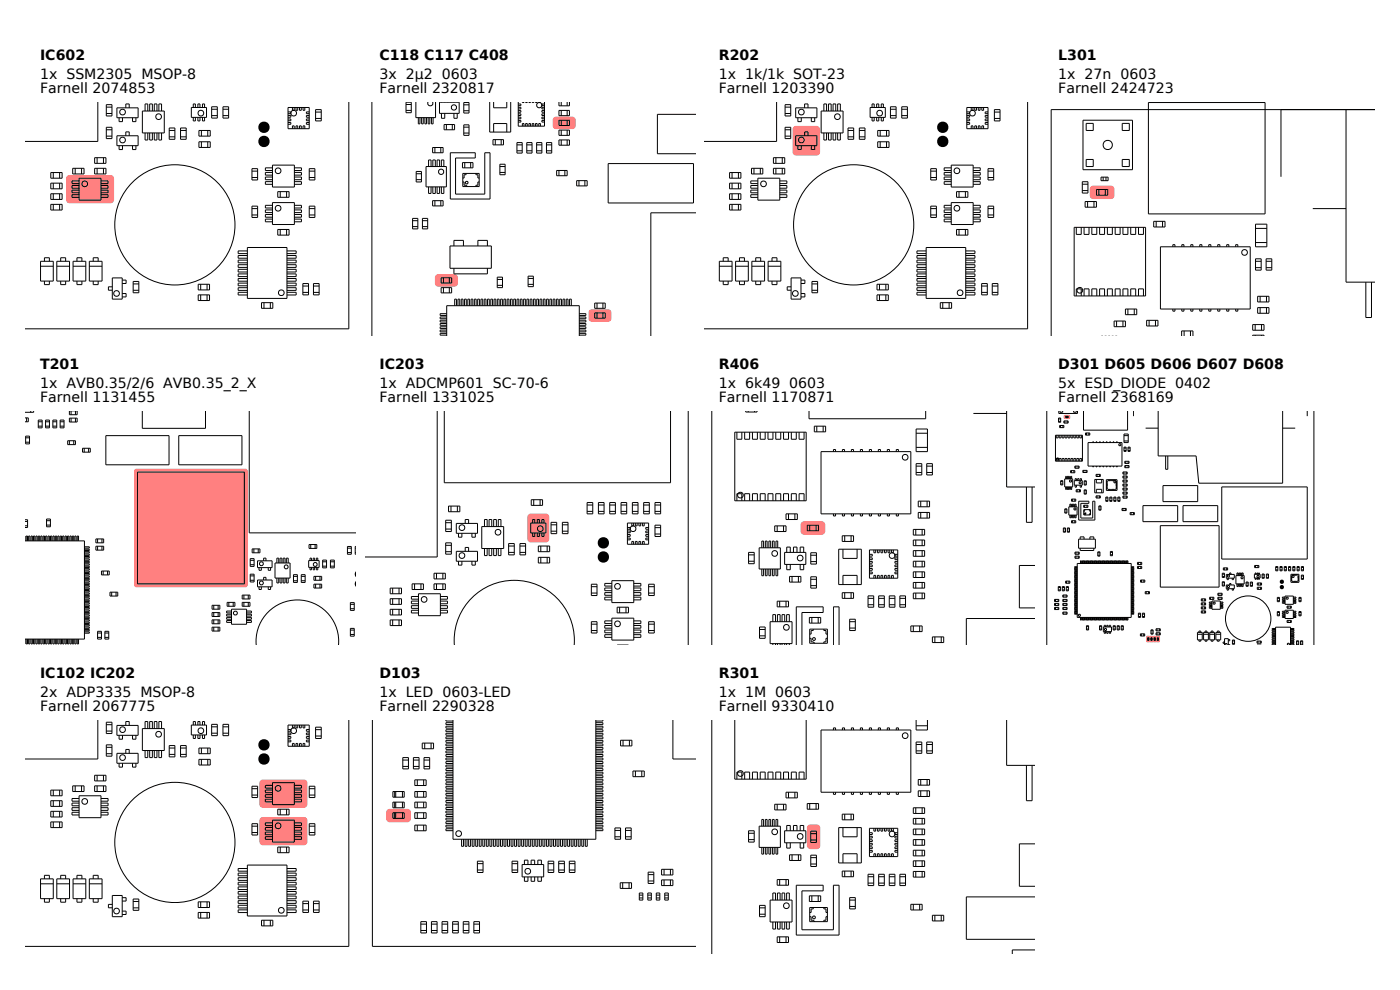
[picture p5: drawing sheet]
<svg xmlns="http://www.w3.org/2000/svg" width="297mm" height="210mm" viewBox="0 0 297 210" stroke-linecap="round" stroke-linejoin="round" font-family="sans-serif">
<defs><g id="words">
<g font-size="3">
<text x="8.5" y="12.8">IC602</text>
<text x="8.5" y="16.8">1x SSM2305 MSOP-8</text>
<text x="80.5" y="12.8">C118 C117 C408</text>
<text x="80.5" y="16.8">3x 2µ2 0603</text>
<text x="152.5" y="12.8">R202</text>
<text x="152.5" y="16.8">1x 1k/1k SOT-23</text>
<text x="224.5" y="12.8">L301</text>
<text x="224.5" y="16.8">1x 27n 0603</text>
<text x="8.5" y="19.8">Farnell 2074853</text>
<text x="80.5" y="19.8">Farnell 2320817</text>
<text x="152.5" y="19.8">Farnell 1203390</text>
<text x="224.5" y="19.8">Farnell 2424723</text>
<text x="8.5" y="78.3">T201</text>
<text x="8.5" y="82.3">1x AVB0.35/2/6 AVB0.35_2_X</text>
<text x="80.5" y="78.3">IC203</text>
<text x="80.5" y="82.3">1x ADCMP601 SC-70-6</text>
<text x="152.5" y="78.3">R406</text>
<text x="152.5" y="82.3">1x 6k49 0603</text>
<text x="224.5" y="78.3">D301 D605 D606 D607 D608</text>
<text x="224.5" y="82.3">5x ESD_DIODE 0402</text>
<text x="8.5" y="85.3">Farnell 1131455</text>
<text x="80.5" y="85.3">Farnell 1331025</text>
<text x="152.5" y="85.3">Farnell 1170871</text>
<text x="224.5" y="85.3">Farnell 2368169</text>
<text x="8.5" y="143.8">IC102 IC202</text>
<text x="80.5" y="143.8">D103</text>
<text x="152.5" y="143.8">R301</text>
<text x="8.5" y="147.8">2x ADP3335 MSOP-8</text>
<text x="80.5" y="147.8">1x LED 0603-LED</text>
<text x="152.5" y="147.8">1x 1M 0603</text>
<text x="8.5" y="150.8">Farnell 2067775</text>
<text x="80.5" y="150.8">Farnell 2290328</text>
<text x="152.5" y="150.8">Farnell 9330410</text>
</g>
</g></defs>
<path d="M14.2 37.3l.6-.2h8.7a.75 .75 0 0 1 .7 .8v4.5a.75 .75 0 0 1-.7 .7h-8.7a.75 .75 0 0 1-.8-.7v-4.5z" fill="#ff8080"/>
<g fill="none" stroke="#000" stroke-width=".21">
<path d="M10.8 36.6h2.4v1.2h-2.4zM10.8 38.9h2.4v1.2h-2.4zM11.3 36.6v1.2M11.3 38.9v1.2M12.7 36.6v1.2M12.7 38.9v1.2M15.4 35.7h2.4v1.2h-2.4zM16 35.7v1.2M16.8 37.8h4.6v4.7h-4.6zM16.8 38.4h-1.5v.6h1.5M16.8 39.4h-1.5v.5h1.5M17.3 35.7v1.2"/>
<path d="M20.1 35.7h2.4v1.2h-2.4zM20.1 33.5h2.4v1.2h-2.4zM20.6 33.5v1.2M20.6 35.7v1.2M20.8 21.7v8.3h-15.3M21.4 38.4h1.5v.6h-1.5M21.4 39.4h1.5v.5h-1.5M22 33.5v1.2M22 35.7v1.2M22.6 24.1h1.2M22.6 22.7h1.2M22.6 22.2h1.2v2.4h-1.2z"/>
<path d="M22.6 27h1.2v2.4h-1.2zM22.6 28.9h1.2M22.6 27.5h1.2M24.8 22.9h4.5v2.1h-4.5zM24.8 28.8h4.5v2.1h-4.5zM25.3 25v.8h.7v-.8M25.3 30.9v.8h.7v-.8M26.7 22.9v-.8h.7v.8M26.7 28.8v-.8h.7v.8M28.1 30.9v.8h.7v-.8M28.1 25v.8h.7v-.8M30.2 23.6h4.7v4.6h-4.7z"/>
<path d="M30.8 23.6v-1.5h.6v1.5M30.8 28.2v1.5h.6v-1.5M31.8 23.6v-1.5h.5v1.5M31.8 28.2v1.5h.5v-1.5M32.7 23.6v-1.5h.6v1.5M32.7 28.2v1.5h.6v-1.5M33.7 23.6v-1.5h.6v1.5M33.7 28.2v1.5h.6v-1.5M35.9 27.7h1.2M35.9 27.2h1.2v2.4h-1.2zM35.9 29h1.2M38.3 27.7h1.2"/>
<path d="M38.3 27.2h1.2v2.4h-1.2zM38.3 29h1.2M40.6 22.8h3.2v2.1h-3.2zM41 24.9v.8h.5v-.8M41 22.8v-.7h.5v.7M42 24.9v.8h.4v-.8M42 22.8v-.7h.4v.7M42.2 27.7h2.4v1.2h-2.4zM42.2 30.1h2.4v1.2h-2.4zM42.7 27.7v1.2M42.7 30.1v1.2M43 24.9v.8h.4v-.8"/>
<path d="M43 22.8v-.7h.4v.7M44.1 27.7v1.2M44.1 30.1v1.2M44.9 23.2h1.2M44.9 24.5h1.2M44.9 22.7h1.2v2.4h-1.2zM47.3 23.2h1.2M47.3 24.5h1.2M47.3 22.7h1.2v2.4h-1.2zM53.5 35.8h1.2v2.4h-1.2zM53.5 36.3h1.2M53.5 37.7h1.2"/>
<path d="M57.8 36.6h-1.5v.6h1.5M57.8 35h4.7v4.7h-4.7zM57.8 35.6h-1.5v.6h1.5M57.8 37.6h-1.5v.5h1.5M57.8 38.5h-1.5v.6h1.5M61.1 24.5h.6v.4h-.6M61.1 23.7h.6v.4h-.6M61.1 22.8h4.5v4.5h-4.5zM61.1 25.2h.6v.4h-.6M61.1 26h.6v.4h-.6M62 22.8v.6h.4v-.6M62 27.3v-.6h.4v.6"/>
<path d="M62.5 36.6h1.5v.6h-1.5M62.5 35.6h1.5v.6h-1.5M62.5 37.6h1.5v.5h-1.5M62.5 38.5h1.5v.6h-1.5M62.8 22.8v.6h.4v-.6M62.8 27.3v-.6h.4v.6M63.5 22.8v.6h.4v-.6M63.5 27.3v-.6h.4v.6M64.3 22.8v.6h.4v-.6M64.3 27.3v-.6h.4v.6M65.6 24.5h-.6v.4h.6M65.6 23.7h-.6v.4h.6"/>
<path d="M65.6 35.8h1.2v2.4h-1.2zM65.6 36.3h1.2M65.6 37.7h1.2M65.6 25.2h-.6v.4h.6M65.6 26h-.6v.4h.6M67 23.3h1.2v2.4h-1.2zM67 25.1h1.2M67 23.8h1.2M74 21.7v48.1h-68.5M8.6 55.4h2.7v4.2h-2.7zM8.6 56.5h2.7M9.4 59.6v.8h1.1v-.8"/>
<path d="M9.4 55.4v-.7h1.1v.7M10.8 41.1h2.4v1.2h-2.4zM10.8 43.4h2.4v1.2h-2.4zM11.3 41.1v1.2M11.3 43.4v1.2M12.1 56.5h2.7M12.1 55.4h2.7v4.2h-2.7zM12.7 41.1v1.2M12.7 43.4v1.2M12.9 59.6v.8h1v-.8M12.9 55.4v-.7h1v.7M15.5 56.5h2.7"/>
<path d="M15.5 55.4h2.7v4.2h-2.7zM16.3 55.4v-.7h1.1v.7M16.3 59.6v.8h1.1v-.8M16.8 40.3h-1.5v.6h1.5M16.8 41.3h-1.5v.6h1.5M19 56.5h2.7M19 55.4h2.7v4.2h-2.7zM19.8 59.6v.8h1v-.8M19.8 55.4v-.7h1v.7M21.4 40.3h1.5v.6h-1.5M21.4 41.3h1.5v.6h-1.5M23.8 59h2.1v4.5h-2.1z"/>
<path d="M25.9 59.4h.9v.7h-.9M28.3 59.7h1.2v2.4h-1.2zM52.5 52.5h8.4v10.8h-8.4zM52.5 59.1h-2v.6h2M52.5 58.1h-2v.6h2M52.5 57.1h-2v.6h2M52.5 56.2h-2v.5h2M52.5 55.2h-2v.6h2M52.5 54.2h-2v.6h2M52.5 53.2h-2v.6h2M53.5 45.6h1.2M53.5 44.3h1.2"/>
<path d="M53.5 43.7h1.2v2.4h-1.2zM57.8 44.5h-1.5v.6h1.5M57.8 43h4.7v4.6h-4.7zM57.8 43.6h-1.5v.5h1.5M57.8 45.5h-1.5v.6h1.5M57.8 46.5h-1.5v.6h1.5M58.9 48.7h2.4v1.2h-2.4zM58.9 40.7h2.4v1.2h-2.4zM59.5 40.7v1.2M59.5 48.7v1.2M60.8 40.7v1.2M60.8 48.7v1.2"/>
<path d="M60.9 53.2h1.9v.6h-1.9M60.9 54.2h1.9v.6h-1.9M60.9 55.2h1.9v.6h-1.9M60.9 56.2h1.9v.5h-1.9M60.9 57.1h1.9v.6h-1.9M60.9 58.1h1.9v.6h-1.9M60.9 59.1h1.9v.6h-1.9M62.5 44.5h1.5v.6h-1.5M62.5 43.6h1.5v.5h-1.5M62.5 45.5h1.5v.6h-1.5M62.5 46.5h1.5v.6h-1.5M65.6 45.6h1.2"/>
<path d="M65.6 44.3h1.2M65.6 43.7h1.2v2.4h-1.2zM23.8 60.8h-.8v.8h.8M25.9 62.3h.9v.7h-.9M28.3 61.6h1.2M28.3 60.2h1.2M42.1 60.3h2.4v1.2h-2.4zM42.1 62.6h2.4v1.2h-2.4zM42.6 60.3v1.2M42.6 62.6v1.2M43.9 60.3v1.2M43.9 62.6v1.2"/>
<path d="M52.5 61h-2v.6h2M52.5 62h-2v.6h2M52.5 60.1h-2v.5h2M55.5 64.2h2.4v1.2h-2.4zM56 64.2v1.2M57.4 64.2v1.2M60.9 61h1.9v.6h-1.9M60.9 62h1.9v.6h-1.9M60.9 60.1h1.9v.5h-1.9M64.3 60.7h1.2M64.3 62h1.2M64.3 60.2h1.2v2.4h-1.2z"/>
<path d="M66.5 60.7h1.2M66.5 62h1.2M66.5 60.2h1.2v2.4h-1.2z"/>
<circle cx="18" cy="39" r=".6"/>
<circle cx="26" cy="23.8" r=".6"/>
<circle cx="26" cy="29.7" r=".6"/>
<circle cx="33.7" cy="24.7" r=".6"/>
<circle cx="42.6" cy="24" r=".6"/>
<circle cx="59" cy="36.2" r=".6"/>
<circle cx="62.3" cy="24" r=".6"/>
<circle cx="37.1" cy="47.7" r="12.8"/>
<circle cx="59" cy="44.2" r=".6"/>
<circle cx="24.7" cy="62.3" r=".6"/>
<circle cx="59.7" cy="62.1" r=".6"/>
</g>
<g fill="#000">
<circle cx="56" cy="27" r="1.21"/>
<circle cx="56" cy="30" r="1.21"/>
</g>
<path d="M28.7 99.5l23.4-.1 .4 .3 .1 24.4-.3 .4-23.3 .1-.5-.3-.1-24.4z" fill="#ff8080"/>
<g fill="none" stroke="#000" stroke-width=".21">
<path d="M5.5 88.7h.5v.8h-.5M5.5 92.9h.8M5.5 93.8h.8M5.5 92.5h.8v1.7h-.8M5.6 88.7v.8M6.5 87.2v.3M7.1 87.2v.3h-1.6M8.1 89.1h.8v1.7h-.8zM8.1 89.5h.8M8.1 90.4h.8M9.7 89.1h.8v1.7h-.8zM9.7 89.5h.8"/>
<path d="M9.7 90.4h.8M11.2 89.1h.8v1.7h-.8zM11.2 89.5h.8M11.2 90.4h.8M12.8 89.1h.8v1.7h-.8zM12.8 89.5h.8M12.8 90.4h.8M14.4 93.5h1.6v.8h-1.6zM14.7 87.2v.8h1.7v-.8M14.7 88.7h1.7v.8h-1.7zM14.7 93.5v.8M15.1 87.2v.8"/>
<path d="M15.1 88.7v.8M15.6 93.5v.8M16 87.2v.8M16 88.7v.8M17.5 95.1h1.7v.8h-1.7zM17.9 95.1v.8M18.8 95.1v.8M22.5 92.4h13.4v6.2h-13.4zM30.2 87.2v3.7h13.4v-3.7M37.9 92.4h13.4v6.2h-13.4zM52.9 87.2v25.8h22.7M5.5 114.7h12.4v20.9h-12.4"/>
<path d="M5.5 110.3h.4v1.6h-.4M5.5 111.5h.4M5.5 110.6h.4M5.6 114.7v-1h.2v1M6.1 114.7v-1h.3v1M6.6 114.7v-1h.3v1M7.1 114.7v-1h.3v1M7.6 114.7v-1h.3v1M8.1 114.7v-1h.3v1M8.7 114.7v-1h.2v1M9.2 114.7v-1h.2v1M9.7 114.7v-1h.3v1"/>
<path d="M9.9 110.1h.8v1.7h-.8zM9.9 110.5h.8M9.9 111.4h.8M10.2 114.7v-1h.3v1M10.7 114.7v-1h.3v1M11.2 114.7v-1h.3v1M11.7 114.7v-1h.3v1M12.3 114.7v-1h.2v1M12.8 114.7v-1h.3v1M13.3 114.7v-1h.3v1M13.8 114.7v-1h.3v1M14.3 114.7v-1h.3v1"/>
<path d="M14.8 114.7v-1h.3v1M15.4 114.7v-1h.2v1M15.9 114.7v-1h.2v1M16.4 114.7v-1h.3v1M17.9 116h1v.3h-1M17.9 116.5h1v.3h-1M17.9 117h1v.3h-1M17.9 117.5h1v.3h-1M17.9 118.1h1v.2h-1M17.9 118.6h1v.3h-1M17.9 119.1h1v.3h-1M17.9 119.6h1v.3h-1"/>
<path d="M20.3 114.3h1.7v.9h-1.7zM20.3 115.9h1.7v.8h-1.7zM20.7 114.3v.9M20.7 115.9v.8M21.6 114.3v.9M21.6 115.9v.8M29.2 100.2h22.7v23.7h-22.7zM53.1 118.5h.8v1.7h-.8zM53.1 118.9h.8M53.1 119.8h.8M53.5 116.4h1.7v.9h-1.7zM53.9 116.4v.9"/>
<path d="M54.6 119h3.1v1.4h-3.1zM54.8 116.4v.9M55.9 119v-.6h.5v.6M58.3 119.4h3.2v3.2h-3.2zM58.7 119.4v-1h.4v1M59.4 119.4v-1h.4v1M60.1 119.4v-1h.4v1M60.8 119.4v-1h.3v1M65.5 118.9h2.2v1.5h-2.2zM65.6 115.5h1.6v.8h-1.6zM65.8 118.9v-.5h.3v.5M65.9 115.5v.8"/>
<path d="M66.4 118.9v-.5h.4v.5M66.9 115.5v.8M67.1 118.9v-.5h.3v.5M68.5 119.2h.8M68.5 118.8h.8v1.7h-.8zM70.1 119.2h.8M70.1 118.8h.8v1.7h-.8zM73.7 116.3h.8M73.7 115.9h.8v1.7h-.8zM73.7 117.2h.8M75.4 116.3h.2M75.4 117.2h.2"/>
<path d="M75.6 115.9h-.2v1.7h.2M5.6 135.6v1h.2v-1M6.1 135.6v1h.3v-1M6.6 135.6v1h.3v-1M7.1 135.6v1h.3v-1M7.6 135.6v1h.3v-1M8.1 135.6v1h.3v-1M8.7 135.6v1h.2v-1M9.2 135.6v1h.2v-1M9.7 135.6v1h.3v-1M10.2 135.6v1h.3v-1M10.7 135.6v1h.3v-1"/>
<path d="M11.2 135.6v1h.3v-1M11.7 135.6v1h.3v-1M12.3 135.6v1h.2v-1M12.8 135.6v1h.3v-1M13.3 135.6v1h.3v-1M13.8 135.6v1h.3v-1M14.3 135.6v1h.3v-1M14.8 135.6v1h.3v-1M15.4 135.6v1h.2v-1M15.9 135.6v1h.2v-1M16.4 135.6v1h.3v-1M17.9 134h1v.3h-1"/>
<path d="M17.9 120.1h1v.3h-1M17.9 120.6h1v.3h-1M17.9 121.2h1v.2h-1M17.9 121.7h1v.3h-1M17.9 122.2h1v.3h-1M17.9 122.7h1v.3h-1M17.9 123.2h1v.3h-1M17.9 123.7h1v.3h-1M17.9 124.3h1v.2h-1M17.9 124.8h1v.2h-1M17.9 125.3h1v.3h-1M17.9 125.8h1v.3h-1"/>
<path d="M17.9 126.3h1v.3h-1M17.9 126.8h1v.3h-1M17.9 127.3h1v.3h-1M17.9 127.9h1v.2h-1M17.9 128.4h1v.3h-1M17.9 128.9h1v.3h-1M17.9 129.4h1v.3h-1M17.9 129.9h1v.3h-1M17.9 130.4h1v.3h-1M17.9 131h1v.2h-1M17.9 131.5h1v.3h-1M17.9 132h1v.3h-1"/>
<path d="M17.9 132.5h1v.3h-1M17.9 133h1v.3h-1M17.9 133.5h1v.3h-1M20.7 133.9h.8v1.7h-.8zM20.7 134.3h.8M20.7 135.2h.8M21.5 121.1h1.7v.9h-1.7zM21.9 121.1v.9M22.2 133.9h.9v1.7h-.9zM22.2 134.3h.9M22.2 135.2h.9M22.8 121.1v.9"/>
<path d="M23.3 125.6h1.7v.9h-1.7zM23.7 125.6v.9M24.6 125.6v.9M45 133.1h1.6v.8h-1.6zM45 131.5h1.6v.8h-1.6zM45 128.4h1.6v.8h-1.6zM45 130h1.6v.8h-1.6zM45.4 128.4v.8M45.4 130v.8M45.4 131.5v.8M45.4 133.1v.8M46.3 128.4v.8"/>
<path d="M46.3 130v.8M46.3 131.5v.8M46.3 133.1v.8M48.2 127.8h1.6v.8h-1.6zM48.5 127.8v.8M49.1 131h-1v.4h1M49.1 130.3h-1v.4h1M49.1 129.2h3.2v3.2h-3.2zM49.1 129.6h-1v.4h1M49.1 131.6h-1v.4h1M49.5 127.8v.8M51.4 126.2h1.6v.9h-1.6z"/>
<path d="M51.4 127.8h1.6v.8h-1.6zM51.7 126.2v.9M51.7 127.8v.8M52.3 131h1v.4h-1M52.3 130.3h1v.4h-1M52.3 129.6h1v.4h-1M52.3 131.6h1v.4h-1M52.7 126.2v.9M52.7 127.8v.8M53.1 121.8h.8v1.7h-.8zM53.1 123.1h.8M53.1 122.2h.8"/>
<path d="M54.4 136.8a8.8 8.8 0 0 1 8.7-9.5 8.8 8.8 0 0 1 8.7 9.5M54.6 123h3.1v1.5h-3.1zM55 120.4v.6h.4v-.6M55 124.5v.6h.4v-.6M55.9 123v-.5h.5v.5M56.9 124.5v.6h.5v-.6M56.9 120.4v.6h.5v-.6M58.7 122.6v1.1h.4v-1.1M59.4 122.6v1.1h.4v-1.1M60.1 122.6v1.1h.4v-1.1M60.8 122.6v1.1h.3v-1.1M62.3 123.2h.8"/>
<path d="M62.3 122.3h.8M62.3 121.9h.8v1.7h-.8zM63.9 123.2h.8M63.9 122.3h.8M63.9 121.9h.8v1.7h-.8zM65.8 120.4v.5h.3v-.5M66.4 120.4v.5h.4v-.5M66.6 123.9h1.6v.9h-1.6zM66.6 122.3h1.6v.8h-1.6zM67 122.3v.8M67 123.9v.9M67.1 120.4v.5h.3v-.5"/>
<path d="M67.9 122.3v.8M67.9 123.9v.9M68.5 120.1h.8M70.1 120.1h.8M74.3 133.3h.9v1.7h-.9zM74.3 129.1h.9M74.3 134.6h.9M74.3 133.7h.9M74.3 127.8h.9v1.7h-.9zM74.3 128.2h.9"/>
<circle cx="55.5" cy="119.6" r=".42"/>
<circle cx="66.9" cy="119.7" r=".42"/>
<circle cx="49.9" cy="130.1" r=".42"/>
<circle cx="55.5" cy="123.7" r=".42"/>
<circle cx="60.7" cy="120.3" r=".42"/>
</g>
<path d="M75.6 121v1.6v-.1a1.12 1.12 0 0 1 0-1.5zM75.6 123v1.7v-.1a1.13 1.13 0 0 1 0-1.6z" fill="#000"/>
<g fill="#ff8080">
<path d="M55.3 173.5l.5-.2h8.7a.75 .75 0 0 1 .7 .8v4.5a.75 .75 0 0 1-.7 .7h-8.7a.75 .75 0 0 1-.8-.7v-4.5z"/>
<path d="M55.3 165.6l.5-.2h8.7a.75 .75 0 0 1 .7 .7v4.5a.75 .75 0 0 1-.7 .8h-8.7a.75 .75 0 0 1-.8-.8v-4.5z"/>
</g>
<g fill="none" stroke="#000" stroke-width=".21">
<path d="M20.8 152.7v8.3h-15.3M22.6 155.1h1.2M22.6 153.7h1.2M22.6 153.2h1.2v2.4h-1.2zM22.6 158h1.2v2.4h-1.2zM22.6 159.9h1.2M22.6 158.5h1.2M24.8 153.9h4.5v2.1h-4.5zM24.8 159.8h4.5v2.1h-4.5zM25.3 156v.8h.7v-.8M26.7 153.9v-.8h.7v.8M26.7 159.8v-.8h.7v.8"/>
<path d="M28.1 156v.8h.7v-.8M30.2 154.6h4.7v4.6h-4.7zM30.8 154.6v-1.5h.6v1.5M30.8 159.2v1.5h.6v-1.5M31.8 154.6v-1.5h.5v1.5M31.8 159.2v1.5h.5v-1.5M32.7 154.6v-1.5h.6v1.5M32.7 159.2v1.5h.6v-1.5M33.7 154.6v-1.5h.6v1.5M33.7 159.2v1.5h.6v-1.5M35.9 158.7h1.2M35.9 158.2h1.2v2.4h-1.2z"/>
<path d="M38.3 158.7h1.2M38.3 158.2h1.2v2.4h-1.2zM40.6 153.8h3.2v2.1h-3.2zM41 155.9v.8h.5v-.8M41 153.8v-.7h.5v.7M42 155.9v.8h.4v-.8M42 153.8v-.7h.4v.7M42.2 158.7h2.4v1.2h-2.4zM42.7 158.7v1.2M43 155.9v.8h.4v-.8M43 153.8v-.7h.4v.7M44.1 158.7v1.2"/>
<path d="M44.9 154.2h1.2M44.9 155.5h1.2M44.9 153.7h1.2v2.4h-1.2zM47.3 154.2h1.2M47.3 155.5h1.2M47.3 153.7h1.2v2.4h-1.2zM61.1 155.5h.6v.4h-.6M61.1 154.8h.6v.3h-.6M61.1 153.8h4.5v4.5h-4.5zM61.1 156.3h.6v.3h-.6M61.1 157h.6v.4h-.6M62 153.8v.6h.4v-.6"/>
<path d="M62 158.3v-.6h.4v.6M62.8 153.8v.6h.4v-.6M62.8 158.3v-.6h.4v.6M63.5 153.8v.6h.4v-.6M63.5 158.3v-.6h.4v.6M64.3 153.8v.6h.4v-.6M64.3 158.3v-.6h.4v.6M65.6 155.5h-.6v.4h.6M65.6 154.8h-.6v.3h.6M65.6 156.3h-.6v.3h.6M65.6 157h-.6v.4h.6M67 154.3h1.2v2.4h-1.2z"/>
<path d="M67 156.1h1.2M67 154.8h1.2M74 152.7v48.1h-68.5M10.8 172.1h2.4v1.2h-2.4zM10.8 167.6h2.4v1.2h-2.4zM10.8 169.9h2.4v1.2h-2.4zM10.8 174.4h2.4v1.2h-2.4zM11.3 167.6v1.2M11.3 169.9v1.2M11.3 172.1v1.2M11.3 174.4v1.2M12.7 167.6v1.2"/>
<path d="M12.7 169.9v1.2M12.7 172.1v1.2M12.7 174.4v1.2M15.4 166.7h2.4v1.2h-2.4zM16 166.7v1.2M16.8 168.8h4.6v4.7h-4.6zM16.8 169.4h-1.5v.6h1.5M16.8 170.4h-1.5v.5h1.5M16.8 171.3h-1.5v.6h1.5M16.8 172.3h-1.5v.6h1.5M17.3 166.7v1.2M20.1 166.7h2.4v1.2h-2.4z"/>
<path d="M20.1 164.5h2.4v1.2h-2.4zM20.6 164.5v1.2M20.6 166.7v1.2M21.4 169.4h1.5v.6h-1.5M21.4 170.4h1.5v.5h-1.5M21.4 171.3h1.5v.6h-1.5M21.4 172.3h1.5v.6h-1.5M22 164.5v1.2M22 166.7v1.2M25.3 161.9v.8h.7v-.8M28.1 161.9v.8h.7v-.8M35.9 160h1.2"/>
<path d="M38.3 160h1.2M42.2 161.1h2.4v1.2h-2.4zM42.7 161.1v1.2M44.1 161.1v1.2M53.5 176.6h1.2M53.5 175.3h1.2M53.5 174.7h1.2v2.4h-1.2zM53.5 166.8h1.2v2.4h-1.2zM53.5 167.3h1.2M53.5 168.7h1.2M57.8 175.5h-1.5v.6h1.5M57.8 167.6h-1.5v.6h1.5"/>
<path d="M57.8 174h4.7v4.6h-4.7zM57.8 166h4.7v4.7h-4.7zM57.8 174.6h-1.5v.5h1.5M57.8 166.6h-1.5v.6h1.5M57.8 168.6h-1.5v.5h1.5M57.8 169.5h-1.5v.6h1.5M57.8 176.5h-1.5v.6h1.5M57.8 177.5h-1.5v.6h1.5M58.9 179.7h2.4v1.2h-2.4zM58.9 171.7h2.4v1.2h-2.4zM59.5 171.7v1.2M59.5 179.7v1.2"/>
<path d="M60.8 171.7v1.2M60.8 179.7v1.2M62.5 175.5h1.5v.6h-1.5M62.5 167.6h1.5v.6h-1.5M62.5 174.6h1.5v.5h-1.5M62.5 176.5h1.5v.6h-1.5M62.5 177.5h1.5v.6h-1.5M62.5 166.6h1.5v.6h-1.5M62.5 168.6h1.5v.5h-1.5M62.5 169.5h1.5v.6h-1.5M65.6 176.6h1.2M65.6 175.3h1.2"/>
<path d="M65.6 174.7h1.2v2.4h-1.2zM65.6 166.8h1.2v2.4h-1.2zM65.6 167.3h1.2M65.6 168.7h1.2M8.6 186.4h2.7v4.2h-2.7zM8.6 187.5h2.7M9.4 190.6v.8h1.1v-.8M9.4 186.4v-.7h1.1v.7M12.1 187.5h2.7M12.1 186.4h2.7v4.2h-2.7zM12.9 190.6v.8h1v-.8M12.9 186.4v-.7h1v.7"/>
<path d="M15.5 187.5h2.7M15.5 186.4h2.7v4.2h-2.7zM16.3 186.4v-.7h1.1v.7M16.3 190.6v.8h1.1v-.8M19 187.5h2.7M19 186.4h2.7v4.2h-2.7zM19.8 190.6v.8h1v-.8M19.8 186.4v-.7h1v.7M23.8 191.9h-.8v.7h.8M23.8 190h2.1v4.5h-2.1zM25.9 190.4h.9v.8h-.9M25.9 193.3h.9v.7h-.9"/>
<path d="M28.3 190.7h1.2v2.4h-1.2zM28.3 192.6h1.2M28.3 191.2h1.2M42.1 191.3h2.4v1.2h-2.4zM42.1 193.6h2.4v1.2h-2.4zM42.6 191.3v1.2M42.6 193.6v1.2M43.9 191.3v1.2M43.9 193.6v1.2M52.5 192.1h-2v.5h2M52.5 183.5h8.4v10.8h-8.4zM52.5 193h-2v.6h2"/>
<path d="M52.5 191.1h-2v.5h2M52.5 190.1h-2v.6h2M52.5 189.1h-2v.6h2M52.5 188.2h-2v.5h2M52.5 187.2h-2v.5h2M52.5 186.2h-2v.6h2M52.5 185.2h-2v.6h2M52.5 184.3h-2v.5h2M55.5 195.2h2.4v1.2h-2.4zM56 195.2v1.2M57.4 195.2v1.2M60.9 192.1h1.9v.5h-1.9"/>
<path d="M60.9 193h1.9v.6h-1.9M60.9 184.3h1.9v.5h-1.9M60.9 185.2h1.9v.6h-1.9M60.9 186.2h1.9v.6h-1.9M60.9 187.2h1.9v.5h-1.9M60.9 188.2h1.9v.5h-1.9M60.9 189.1h1.9v.6h-1.9M60.9 190.1h1.9v.6h-1.9M60.9 191.1h1.9v.5h-1.9M64.3 191.7h1.2M64.3 193h1.2M64.3 191.2h1.2v2.4h-1.2z"/>
<path d="M66.5 191.7h1.2M66.5 193h1.2M66.5 191.2h1.2v2.4h-1.2z"/>
<circle cx="26" cy="154.8" r=".6"/>
<circle cx="33.7" cy="155.8" r=".6"/>
<circle cx="42.6" cy="155" r=".6"/>
<circle cx="62.3" cy="155" r=".6"/>
<circle cx="18" cy="170" r=".6"/>
<circle cx="26" cy="160.7" r=".6"/>
<circle cx="37.1" cy="178.7" r="12.8"/>
<circle cx="59" cy="175.2" r=".6"/>
<circle cx="59" cy="167.2" r=".6"/>
<circle cx="24.7" cy="193.3" r=".6"/>
<circle cx="59.7" cy="193.1" r=".6"/>
</g>
<g fill="#000">
<circle cx="56" cy="158" r="1.21"/>
<circle cx="56" cy="161" r="1.21"/>
</g>
<g fill="#ff8080">
<path d="M117.5 25l.5-.3h3.4a.7 .7 0 0 1 .7 .7v1.3a.7 .7 0 0 1-.7 .7h-3.4a.7 .7 0 0 1-.7-.7v-1.3z"/>
<path d="M125.1 65.8l.5-.2h3.4a.7 .7 0 0 1 .7 .7v1.3a.7 .7 0 0 1-.7 .7h-3.4a.7 .7 0 0 1-.7-.7v-1.3z"/>
<path d="M92.5 58.4l.5-.2h3.4a.7 .7 0 0 1 .7 .7v1.2a.7 .7 0 0 1-.7 .7h-3.4a.7 .7 0 0 1-.7-.7v-1.2z"/>
</g>
<g fill="none" stroke="#000" stroke-width=".21">
<path d="M78.9 21.7v49.6M86.1 21.7v2.2h1.2v-2.2M86.1 22.2h1.2M86.1 23.4h1.2M88.2 21.7v3.3h4.2v-3.3M88.3 36.4h1.1v2.2h-1.1zM88.3 38.1h1.1M88.3 36.9h1.1M88.8 25v1.3h.3v-1.3M89.5 25v1.3h.3v-1.3M90.1 25v1.3h.4v-1.3M90.4 35.3h4.3v4.3h-4.3z"/>
<path d="M90.8 21.7l.1 .6 .4 .1 .4-.1 .1-.6M90.8 25v1.3h.4v-1.3M90.9 39.6v1.4h.6v-1.4M90.9 35.3v-1.4h.6v1.4M91.5 25v1.3h.4v-1.3M91.8 31.3h2.2v1.1h-2.2zM91.8 39.6v1.4h.6v-1.4M91.8 35.3v-1.4h.6v1.4M92.3 31.3v1.1M92.7 39.6v1.4h.6v-1.4M92.7 35.3v-1.4h.6v1.4M93.2 21.7v2.4h4.2v-2.4"/>
<path d="M93.5 31.3v1.1M93.6 35.3v-1.4h.6v1.4M93.6 39.6v1.4h.6v-1.4M93.7 24.1v1h.7v-1M94.2 26.4h2.2v1.1h-2.2zM94.7 26.4v1.1M95.5 32.4h5.3v1.1h-4.1v7.7h6.2v-8.8h1.1v9.8h-8.5zM96 26.4v1.1M96.3 24.1v1h.7v-1M98.1 34.5h2.2v1.1h-2.2zM98.2 38.6h.3v.7h.4l.3 .3M98.2 36.8h3.5v2.8h-3.5z"/>
<path d="M98.4 23.5h1.1M98.4 22.2h1.1M98.4 21.8h1.1v2.2h-1.1zM98.4 26.5h1.1v2.2h-1.1zM98.4 28.2h1.1M98.4 27h1.1M98.6 34.5v1.1M98.8 38.6h.4v.3h-.4zM98.9 36.8v.3h-.4v.7h-.3M99.9 34.5v1.1M101 36.8v.3h.4v.7h.3M101.7 38.6h-.3v.7h-.4v.3"/>
<path d="M103.9 21.7v6.3h4.5v-6.3M104.6 29.6h2.2v1.1h-2.2zM104.7 21.7v1.2h2.8v-1.2M104.7 28v-1.8h2.8v1.8M105.1 29.6v1.1M106.1 35.3h1.1M106.1 36.6h1.1M106.1 34.8h1.1v2.3h-1.1zM106.3 29.6v1.1M109.7 30.2h1.1v2.3h-1.1zM109.7 30.7h1.1M109.7 32h1.1"/>
<path d="M110 23.5h.5v.3h-.5M110 22.1h.5v.3h-.5M110 21.7v5.1h5.5v-5.1M110 25.5h.5v.4h-.5M110 24.9h.5v.3h-.5M110 24.2h.5v.3h-.5M110 22.8h.5v.3h-.5M110.8 26.8v-.6h.4v.6M110.8 21.7h.4M111.5 26.8v-.6h.4v.6M111.5 21.7h.4M111.8 30.2h1.1v2.3h-1.1z"/>
<path d="M111.8 30.7h1.1M111.8 32h1.1M112.2 26.8v-.6h.4v.6M112.2 21.7h.4M112.9 26.8v-.6h.4v.6M112.9 21.7h.4M113.6 26.8v-.6h.4v.6M113.6 21.7h.4M113.9 30.2h1.1v2.3h-1.1zM113.9 30.7h1.1M113.9 32h1.1M114.3 26.8v-.6h.4v.6"/>
<path d="M114.3 21.7h.4M115.5 23.5h-.5v.3h.5M115.5 22.1h-.5v.3h.5M115.5 22.8h-.5v.3h.5M115.5 24.2h-.5v.3h.5M115.5 24.9h-.5v.3h.5M115.5 25.5h-.5v.4h.5M115.9 30.2h1.2v2.3h-1.2zM115.9 30.7h1.2M115.9 32h1.2M118.1 36.2h2.2v1.1h-2.2zM118.6 21.7v.7h2.2v-.7"/>
<path d="M118.6 23.4h2.2v1.1h-2.2zM118.6 25.5h2.2v1.1h-2.2zM118.6 27.6h2.2v1.1h-2.2zM118.6 29.7h2.2v1.1h-2.2zM118.6 36.2v1.1M119.1 21.7v.7M119.1 23.4v1.1M119.1 25.5v1.1M119.1 27.6v1.1M119.1 29.7v1.1M119.8 36.2v1.1M120.3 21.7v.7"/>
<path d="M120.3 23.4v1.1M120.3 25.5v1.1M120.3 27.6v1.1M120.3 29.7v1.1M122.4 38.3h2.2v1.1h-2.2zM122.8 38.3v1.1M124.1 38.3v1.1M129 34.7h18.1v8.4h-18.1zM147.6 24.3h-8.1v8.3h8.1M87.5 48.1h1.2M87.5 46.8h1.2M87.5 46.3h1.2v2.3h-1.2z"/>
<path d="M89.6 48.1h1.1M89.6 46.8h1.1M89.6 46.3h1.1v2.3h-1.1zM91.8 42.6h2.2v1.1h-2.2zM92.3 42.6v1.1M93.5 42.6v1.1M93.6 58.9h2.2v1.1h-2.2zM94.1 58.9v1.1M95.3 58.9v1.1M95.5 52.2h8.7v4.7h-8.7zM96.3 56.9v1.2h7.1v-1.2M96.3 52.2v-1.2h2v1.2"/>
<path d="M101.4 52.2v-1.2h2v1.2M105.5 58.8h1.1v2.2h-1.1zM105.5 59.3h1.1M112 59.1h1.2M112 58.6h1.2v2.2h-1.2zM147.6 45.1h-9.5v26.2M93.6 61h2.2v1.1h-2.2zM94.1 61v1.1M94.8 71.3v-6.4h28.1v6.4M94.8 66.5h-1.4v.4h1.4M94.8 67.2h-1.4v.4h1.4M94.8 67.9h-1.4v.4h1.4"/>
<path d="M94.8 68.6h-1.4v.4h1.4M94.8 69.3h-1.4v.4h1.4M94.8 70h-1.4v.4h1.4M94.8 70.7h-1.4v.4h1.4M95.3 61v1.1M96.5 64.9v-1.4h.3v1.4M97.2 64.9v-1.4h.3v1.4M97.9 64.9v-1.4h.3v1.4M98.6 64.9v-1.4h.3v1.4M99.3 64.9v-1.4h.3v1.4M100 64.9v-1.4h.3v1.4M100.6 64.9v-1.4h.4v1.4"/>
<path d="M101.3 64.9v-1.4h.4v1.4M102 64.9v-1.4h.4v1.4M102.7 64.9v-1.4h.4v1.4M103.4 64.9v-1.4h.4v1.4M104.1 64.9v-1.4h.4v1.4M104.8 64.9v-1.4h.4v1.4M105.5 60.5h1.1M105.5 64.9v-1.4h.4v1.4M106.2 64.9v-1.4h.4v1.4M106.9 64.9v-1.4h.4v1.4M107.6 64.9v-1.4h.4v1.4M108.3 64.9v-1.4h.4v1.4"/>
<path d="M109 64.9v-1.4h.4v1.4M109.7 64.9v-1.4h.4v1.4M110.4 64.9v-1.4h.4v1.4M111.1 64.9v-1.4h.4v1.4M111.8 64.9v-1.4h.4v1.4M112 60.3h1.2M112.5 64.9v-1.4h.4v1.4M113.2 64.9v-1.4h.4v1.4M113.9 64.9v-1.4h.4v1.4M114.6 64.9v-1.4h.3v1.4M115.3 64.9v-1.4h.3v1.4M116 64.9v-1.4h.3v1.4"/>
<path d="M116.7 64.9v-1.4h.3v1.4M117.4 64.9v-1.4h.3v1.4M118.1 64.9v-1.4h.3v1.4M118.8 64.9v-1.4h.3v1.4M119.4 64.9v-1.4h.4v1.4M120.1 64.9v-1.4h.4v1.4M120.8 64.9v-1.4h.4v1.4M122.9 66.5h1.4v.4h-1.4M122.9 67.2h1.4v.4h-1.4M122.9 67.9h1.4v.4h-1.4M122.9 68.6h1.4v.4h-1.4M122.9 69.3h1.4v.4h-1.4"/>
<path d="M122.9 70h1.4v.4h-1.4M122.9 70.7h1.4v.4h-1.4M126.2 64.3h2.2v1.1h-2.2zM126.2 66.4h2.2v1.1h-2.2zM126.7 64.3v1.1M126.7 66.4v1.1M127.9 64.3v1.1M127.9 66.4v1.1"/>
<circle cx="93.6" cy="36.4" r=".56"/>
<circle cx="96.3" cy="22.8" r=".56"/>
<circle cx="114.4" cy="22.3" r=".56"/>
</g>
<path d="M112.1 109.2l.5-.3h3.2a.75 .75 0 0 1 .7 .8v4.6a.75 .75 0 0 1-.7 .8h-3.2a.75 .75 0 0 1-.7-.8v-4.6z" fill="#ff8080"/>
<g fill="none" stroke="#000" stroke-width=".21">
<path d="M92.8 87.2v31h-15.3M94.3 87.2v15.2h48v-15.2M146 87.2v49.6M94.6 112.2h1.2M94.6 110.9h1.2M94.6 110.4h1.2v2.4h-1.2zM94.6 115.2h1.2v2.4h-1.2zM94.6 117h1.2M94.6 115.7h1.2M95.2 107.4h2.4v1.2h-2.4zM95.7 107.4v1.2M96.8 111h4.5v2.1h-4.5z"/>
<path d="M96.8 117h4.5v2.1h-4.5zM97 107.4v1.2M97.3 113.1v.9h.7v-.9M97.3 119.1v.8h.7v-.8M98.7 111v-.8h.7v.8M98.7 117v-.9h.7v.9M100.1 119.1v.8h.7v-.8M100.1 113.1v.9h.7v-.9M102.2 111.7h4.7v4.7h-4.7zM102.8 111.7v-1.5h.6v1.5M102.8 116.4v1.5h.6v-1.5M103.8 111.7v-1.5h.5v1.5"/>
<path d="M103.8 116.4v1.5h.5v-1.5M104.7 111.7v-1.5h.6v1.5M104.7 116.4v1.5h.6v-1.5M105.7 111.7v-1.5h.6v1.5M105.7 116.4v1.5h.6v-1.5M107.9 115.8h1.2M107.9 115.3h1.2v2.4h-1.2zM107.9 117.2h1.2M110.3 115.8h1.2M110.3 115.3h1.2v2.4h-1.2zM110.3 117.2h1.2M112.6 111h3.2v2.1h-3.2z"/>
<path d="M112.7 106h2.4v1.2h-2.4zM113 113.1v.7h.5v-.7M113 111v-.8h.5v.8M113.2 106v1.2M114 113.1v.7h.4v-.7M114 111v-.8h.4v.8M114.2 115.8h2.4v1.2h-2.4zM114.2 118.2h2.4v1.2h-2.4zM114.6 106v1.2M114.7 115.8v1.2M114.7 118.2v1.2M115 113.1v.7h.4v-.7"/>
<path d="M115 111v-.8h.4v.8M116.1 115.8v1.2M116.1 118.2v1.2M116.9 111.3h1.2M116.9 112.7h1.2M116.9 110.8h1.2v2.4h-1.2zM119.3 111.3h1.2M119.3 112.7h1.2M119.3 110.8h1.2v2.4h-1.2zM124.6 108.5h1.2M124.6 107.1h1.2M124.6 106.6h1.2v2.4h-1.2z"/>
<path d="M127 108.5h1.2M127 107.1h1.2M127 106.6h1.2v2.4h-1.2zM129.4 108.5h1.2M129.4 107.1h1.2M129.4 106.6h1.2v2.4h-1.2zM131.8 108.5h1.2M131.8 107.1h1.2M131.8 106.6h1.2v2.4h-1.2zM133.1 111.9h.6v.4h-.6M133.1 111h4.5v4.5h-4.5zM133.1 112.7h.6v.3h-.6"/>
<path d="M133.1 113.4h.6v.4h-.6M133.1 114.2h.6v.3h-.6M134.1 111v.6h.3v-.6M134.1 115.5v-.6h.3v.6M134.2 108.5h1.2M134.2 107.1h1.2M134.2 106.6h1.2v2.4h-1.2zM134.8 111v.6h.4v-.6M134.8 115.5v-.6h.4v.6M135.6 111v.6h.3v-.6M135.6 115.5v-.6h.3v.6M136.3 111v.6h.4v-.6"/>
<path d="M136.3 115.5v-.6h.4v.6M136.6 108.5h1.2M136.6 107.1h1.2M136.6 106.6h1.2v2.4h-1.2zM137.6 111.9h-.6v.4h.6M137.6 112.7h-.6v.3h.6M137.6 113.4h-.6v.4h.6M137.6 114.2h-.6v.3h.6M139 108.5h1.2M139 107.1h1.2M139 106.6h1.2v2.4h-1.2zM139 111.4h1.2v2.4h-1.2z"/>
<path d="M139 113.3h1.2M139 111.9h1.2M82.8 129.3h2.4v1.2h-2.4zM82.8 124.8h2.4v1.2h-2.4zM82.8 127h2.4v1.2h-2.4zM82.8 131.5h2.4v1.2h-2.4zM83.3 124.8v1.2M83.3 127v1.2M83.3 129.3v1.2M83.3 131.5v1.2M84.7 124.8v1.2M84.7 127v1.2"/>
<path d="M84.7 129.3v1.2M84.7 131.5v1.2M87.4 123.9h2.4v1.2h-2.4zM88 123.9v1.2M88.8 126h4.6v4.6h-4.6zM88.8 126.5h-1.5v.6h1.5M88.8 127.5h-1.5v.6h1.5M88.8 128.5h-1.5v.6h1.5M88.8 129.5h-1.5v.5h1.5M89.3 123.9v1.2M92.1 123.9h2.4v1.2h-2.4zM92.1 121.6h2.4v1.2h-2.4z"/>
<path d="M92.6 121.6v1.2M92.6 123.9v1.2M93.4 126.5h1.5v.6h-1.5M93.4 127.5h1.5v.6h-1.5M93.4 128.5h1.5v.6h-1.5M93.4 129.5h1.5v.5h-1.5M94 121.6v1.2M94 123.9v1.2M96.4 136.8a12.7 12.7 0 0 1 12.7-13.7 12.7 12.7 0 0 1 12.7 13.7M125.5 133.8h1.2M125.5 132.4h1.2M125.5 131.9h1.2v2.4h-1.2z"/>
<path d="M125.5 123.9h1.2v2.4h-1.2zM125.5 124.5h1.2M125.5 125.8h1.2M129.8 132.7h-1.5v.6h1.5M129.8 124.7h-1.5v.6h1.5M129.8 131.1h4.7v4.7h-4.7zM129.8 123.2h4.7v4.6h-4.7zM129.8 131.7h-1.5v.6h1.5M129.8 123.8h-1.5v.5h1.5M129.8 125.7h-1.5v.6h1.5M129.8 126.7h-1.5v.6h1.5M129.8 133.7h-1.5v.5h1.5"/>
<path d="M129.8 134.6h-1.5v.6h1.5M130.9 128.8h2.4v1.2h-2.4zM131.5 128.8v1.2M132.8 128.8v1.2M134.5 132.7h1.5v.6h-1.5M134.5 124.7h1.5v.6h-1.5M134.5 131.7h1.5v.6h-1.5M134.5 133.7h1.5v.5h-1.5M134.5 134.6h1.5v.6h-1.5M134.5 123.8h1.5v.5h-1.5M134.5 125.7h1.5v.6h-1.5M134.5 126.7h1.5v.6h-1.5"/>
<path d="M137.6 133.8h1.2M137.6 132.4h1.2M137.6 131.9h1.2v2.4h-1.2zM137.6 123.9h1.2v2.4h-1.2zM137.6 124.5h1.2M137.6 125.8h1.2"/>
<circle cx="98" cy="117.9" r=".6"/>
<circle cx="98" cy="111.9" r=".6"/>
<circle cx="105.7" cy="112.9" r=".6"/>
<circle cx="114.6" cy="112.2" r=".6"/>
<circle cx="134.3" cy="112.2" r=".6"/>
<circle cx="90" cy="127.2" r=".6"/>
<circle cx="131" cy="132.3" r=".6"/>
<circle cx="131" cy="124.4" r=".6"/>
</g>
<g fill="#000">
<circle cx="128" cy="118.2" r="1.21"/>
<circle cx="128" cy="115.2" r="1.21"/>
</g>
<path d="M82.2 171.8l.5-.2h3.7a.75 .75 0 0 1 .8 .7v1.4a.75 .75 0 0 1-.8 .7h-3.7a.75 .75 0 0 1-.8-.7v-1.4z" fill="#ff8080"/>
<g fill="none" stroke="#000" stroke-width=".21">
<path d="M79 152.7v48.1h68.6M89.6 157.6h2.4v1.2h-2.4zM90.1 157.6v1.2M91.5 157.6v1.2M94.6 152.7v.3h1.5M96.1 152.7v25.3h30.3v-25.3M96.1 153.3h-1.5v.4h1.5M96.1 154.1h-1.5v.4h1.5M96.1 154.8h-1.5v.4h1.5M96.1 155.6h-1.5v.4h1.5M96.1 156.3h-1.5v.4h1.5M96.1 157.1h-1.5v.4h1.5"/>
<path d="M96.1 157.8h-1.5v.4h1.5M96.1 158.6h-1.5v.4h1.5M96.1 159.3h-1.5v.4h1.5M126.4 153.3h1.5v.4h-1.5M126.4 154.1h1.5v.4h-1.5M126.4 154.8h1.5v.4h-1.5M126.4 155.6h1.5v.4h-1.5M126.4 156.3h1.5v.4h-1.5M126.4 157.1h1.5v.4h-1.5M126.4 157.8h1.5v.4h-1.5M126.4 158.6h1.5v.4h-1.5M126.4 159.3h1.5v.4h-1.5"/>
<path d="M127.9 152.7v.3h-1.5M131.7 157h2.4v1.2h-2.4zM132.2 157v1.2M133.5 157v1.2M142.8 152.7v8.3h4.8M83.4 170.2h2.4v1.2h-2.4zM83.4 167.9h2.4v1.2h-2.4zM83.4 172.4h2.4v1.2h-2.4zM83.7 167.9v1.2M83.7 170.2v1.2M83.7 172.4v1.2M84 167.9v1.2"/>
<path d="M84 170.2v1.2M84 172.4v1.2M85.4 167.9v1.2M85.4 170.2v1.2M85.4 172.4v1.2M85.5 161.2h1.2M85.5 162.6h1.2M85.5 160.7h1.2v2.4h-1.2zM87.7 161.2h1.2M87.7 162.6h1.2M87.7 160.7h1.2v2.4h-1.2zM88 165.4h2.4v1.2h-2.4z"/>
<path d="M88 167.9h2.4v1.2h-2.4zM88 170.2h2.4v1.2h-2.4zM88 172.4h2.4v1.2h-2.4zM88 175h2.4v1.2h-2.4zM88.5 165.4v1.2M88.5 167.9v1.2M88.5 170.2v1.2M88.5 172.4v1.2M88.5 175v1.2M89.9 165.4v1.2M89.9 167.9v1.2M89.9 170.2v1.2"/>
<path d="M89.9 172.4v1.2M89.9 175v1.2M90 161.2h1.2M90 162.6h1.2M90 160.7h1.2v2.4h-1.2zM96.1 160.1h-1.5v.4h1.5M96.1 160.8h-1.5v.4h1.5M96.1 161.6h-1.5v.4h1.5M96.1 162.3h-1.5v.4h1.5M96.1 163.1h-1.5v.4h1.5M96.1 163.8h-1.5v.4h1.5M96.1 164.6h-1.5v.4h1.5"/>
<path d="M96.1 165.3h-1.5v.4h1.5M96.1 166.1h-1.5v.4h1.5M96.1 166.8h-1.5v.4h1.5M96.1 167.6h-1.5v.4h1.5M96.1 168.3h-1.5v.4h1.5M96.1 169.1h-1.5v.4h1.5M96.1 169.8h-1.5v.4h1.5M96.1 170.6h-1.5v.4h1.5M96.1 171.3h-1.5v.4h1.5M96.1 172.1h-1.5v.4h1.5M96.1 172.8h-1.5v.4h1.5M96.1 173.6h-1.5v.4h1.5"/>
<path d="M96.1 174.3h-1.5v.4h1.5M96.1 175.1h-1.5v.4h1.5M96.1 175.8h-1.5v.4h1.5M97.9 178v1.5h.4v-1.5M98.7 178v1.5h.4v-1.5M99.4 178v1.5h.4v-1.5M100.2 178v1.5h.4v-1.5M100.9 178v1.5h.4v-1.5M101.7 178v1.5h.4v-1.5M102.4 178v1.5h.4v-1.5M103.2 178v1.5h.4v-1.5M103.9 178v1.5h.4v-1.5"/>
<path d="M104.7 178v1.5h.4v-1.5M105.4 178v1.5h.4v-1.5M106.2 178v1.5h.4v-1.5M106.9 178v1.5h.4v-1.5M107.7 178v1.5h.4v-1.5M108.4 178v1.5h.4v-1.5M109.2 178v1.5h.4v-1.5M109.9 178v1.5h.4v-1.5M110.7 178v1.5h.4v-1.5M111.4 178v1.5h.4v-1.5M112.2 178v1.5h.4v-1.5M112.9 178v1.5h.4v-1.5"/>
<path d="M113.7 178v1.5h.4v-1.5M114.4 178v1.5h.4v-1.5M115.2 178v1.5h.4v-1.5M115.9 178v1.5h.4v-1.5M116.7 178v1.5h.4v-1.5M117.4 178v1.5h.4v-1.5M118.2 178v1.5h.4v-1.5M118.9 178v1.5h.4v-1.5M119.7 178v1.5h.4v-1.5M120.4 178v1.5h.4v-1.5M121.2 178v1.5h.4v-1.5M121.9 178v1.5h.4v-1.5"/>
<path d="M122.7 178v1.5h.4v-1.5M123.4 178v1.5h.4v-1.5M124.2 178v1.5h.4v-1.5M126.4 160.1h1.5v.4h-1.5M126.4 160.8h1.5v.4h-1.5M126.4 161.6h1.5v.4h-1.5M126.4 162.3h1.5v.4h-1.5M126.4 163.1h1.5v.4h-1.5M126.4 163.8h1.5v.4h-1.5M126.4 164.6h1.5v.4h-1.5M126.4 165.3h1.5v.4h-1.5M126.4 166.1h1.5v.4h-1.5"/>
<path d="M126.4 166.8h1.5v.4h-1.5M126.4 167.6h1.5v.4h-1.5M126.4 168.3h1.5v.4h-1.5M126.4 169.1h1.5v.4h-1.5M126.4 169.8h1.5v.4h-1.5M126.4 170.6h1.5v.4h-1.5M126.4 171.3h1.5v.4h-1.5M126.4 172.1h1.5v.4h-1.5M126.4 172.8h1.5v.4h-1.5M126.4 173.6h1.5v.4h-1.5M126.4 174.3h1.5v.4h-1.5M126.4 175.1h1.5v.4h-1.5"/>
<path d="M126.4 175.8h1.5v.4h-1.5M130.5 175.6h1.2v2.4h-1.2zM130.5 177.5h1.2M130.5 176.2h1.2M132.7 175.6h1.2v2.4h-1.2zM132.7 177.5h1.2M132.7 176.2h1.2M134.3 163.6h2.4v1.2h-2.4zM134.8 163.6v1.2M136.2 163.6v1.2M89.3 195.5h1.2v2.4h-1.2zM89.3 196h1.2"/>
<path d="M89.3 197.4h1.2M91.5 195.5h1.2v2.4h-1.2zM91.5 196h1.2M91.5 197.4h1.2M93.8 195.5h1.2v2.4h-1.2zM93.8 196h1.2M93.8 197.4h1.2M96 195.5h1.2v2.4h-1.2zM96 196h1.2M96 197.4h1.2M98.3 195.5h1.2v2.4h-1.2zM98.3 196h1.2"/>
<path d="M98.3 197.4h1.2M100.5 195.5h1.2v2.4h-1.2zM100.5 196h1.2M100.5 197.4h1.2M101.3 182.7h1.2v2.4h-1.2zM101.3 183.2h1.2M101.3 184.6h1.2M108.6 182.7h1.2v2.4h-1.2zM108.6 183.2h1.2M108.6 184.6h1.2M110.8 183.4h4.6v2.6h-4.6zM111.3 183.4v-.9h.7v.9"/>
<path d="M111.3 186v1h.7v-1M112.7 186v1h.7v-1M112.7 183.4v-.9h.7v.9M114.1 183.4v-.9h.8v.9M114.1 186v1h.8v-1M116.3 182.7h1.2v2.4h-1.2zM116.3 183.2h1.2M116.3 184.6h1.2M118.5 182.7h1.2v2.4h-1.2zM118.5 183.2h1.2M118.5 184.6h1.2M120.8 182.7h1.2v2.4h-1.2z"/>
<path d="M120.8 183.2h1.2M120.8 184.6h1.2M131.6 187.3h2.4v1.2h-2.4zM132.1 187.3v1.2M133.5 187.3v1.2M135.6 189.4h.8v1.5h-.8zM135.6 190.5h.8M135.6 189.9h.8M137.4 189.4h.8v1.5h-.8zM137.4 190.5h.8M137.4 189.9h.8M137.5 185h1.2v2.4h-1.2z"/>
<path d="M137.5 185.5h1.2M137.5 186.9h1.2M139.2 189.4h.8v1.5h-.8zM139.2 190.5h.8M139.2 189.9h.8M140.4 184.4h2.4v1.2h-2.4zM140.4 186.7h2.4v1.2h-2.4zM140.9 184.4v1.2M140.9 186.7v1.2M141 189.4h.8v1.5h-.8zM141 190.5h.8M141 189.9h.8"/>
<path d="M142.2 184.4v1.2M142.2 186.7v1.2"/>
<circle cx="97.3" cy="176.9" r=".6"/>
<circle cx="112" cy="184.8" r=".6"/>
</g>
<path d="M168.4 26.9l.5-.2h4.3a.75 .75 0 0 1 .8 .8v4.8a.75 .75 0 0 1-.8 .7h-4.3a.75 .75 0 0 1-.8-.7v-4.8z" fill="#ff8080"/>
<g fill="none" stroke="#000" stroke-width=".21">
<path d="M154.8 36.6h2.4v1.2h-2.4zM154.8 38.9h2.4v1.2h-2.4zM155.3 36.6v1.2M155.3 38.9v1.2M156.7 36.6v1.2M156.7 38.9v1.2M159.4 35.7h2.4v1.2h-2.4zM160 35.7v1.2M160.8 37.8h4.6v4.7h-4.6zM160.8 38.4h-1.5v.6h1.5M160.8 39.4h-1.5v.5h1.5M161.3 35.7v1.2"/>
<path d="M164.1 35.7h2.4v1.2h-2.4zM164.1 33.5h2.4v1.2h-2.4zM164.6 33.5v1.2M164.6 35.7v1.2M164.8 21.7v8.3h-15.3M165.4 38.4h1.5v.6h-1.5M165.4 39.4h1.5v.5h-1.5M166 33.5v1.2M166 35.7v1.2M166.6 24.1h1.2M166.6 22.7h1.2M166.6 22.2h1.2v2.4h-1.2z"/>
<path d="M166.6 27h1.2v2.4h-1.2zM166.6 28.9h1.2M166.6 27.5h1.2M168.8 22.9h4.5v2.1h-4.5zM168.8 28.8h4.5v2.1h-4.5zM169.3 25v.8h.7v-.8M169.3 30.9v.8h.7v-.8M170.7 22.9v-.8h.7v.8M170.7 28.8v-.8h.7v.8M172.1 30.9v.8h.8v-.8M172.1 25v.8h.8v-.8M174.2 23.6h4.7v4.6h-4.7z"/>
<path d="M174.8 23.6v-1.5h.6v1.5M174.8 28.2v1.5h.6v-1.5M175.8 23.6v-1.5h.5v1.5M175.8 28.2v1.5h.5v-1.5M176.7 23.6v-1.5h.6v1.5M176.7 28.2v1.5h.6v-1.5M177.7 23.6v-1.5h.6v1.5M177.7 28.2v1.5h.6v-1.5M179.9 27.7h1.2M179.9 27.2h1.2v2.4h-1.2zM179.9 29h1.2M182.3 27.7h1.2"/>
<path d="M182.3 27.2h1.2v2.4h-1.2zM182.3 29h1.2M184.6 22.8h3.2v2.1h-3.2zM185 24.9v.8h.5v-.8M185 22.8v-.7h.5v.7M186 24.9v.8h.4v-.8M186 22.8v-.7h.4v.7M186.2 27.7h2.4v1.2h-2.4zM186.2 30.1h2.4v1.2h-2.4zM186.7 27.7v1.2M186.7 30.1v1.2M187 24.9v.8h.4v-.8"/>
<path d="M187 22.8v-.7h.4v.7M188.1 27.7v1.2M188.1 30.1v1.2M188.9 23.2h1.2M188.9 24.5h1.2M188.9 22.7h1.2v2.4h-1.2zM191.3 23.2h1.2M191.3 24.5h1.2M191.3 22.7h1.2v2.4h-1.2zM197.5 35.8h1.2v2.4h-1.2zM197.5 36.3h1.2M197.5 37.7h1.2"/>
<path d="M201.8 36.6h-1.5v.6h1.5M201.8 35h4.7v4.7h-4.7zM201.8 35.6h-1.5v.6h1.5M201.8 37.6h-1.5v.5h1.5M201.8 38.5h-1.5v.6h1.5M205.1 24.5h.6v.4h-.6M205.1 23.7h.6v.4h-.6M205.1 22.8h4.5v4.5h-4.5zM205.1 25.2h.6v.4h-.6M205.1 26h.6v.4h-.6M206.1 22.8v.6h.3v-.6M206.1 27.3v-.6h.3v.6"/>
<path d="M206.5 36.6h1.5v.6h-1.5M206.5 35.6h1.5v.6h-1.5M206.5 37.6h1.5v.5h-1.5M206.5 38.5h1.5v.6h-1.5M206.8 22.8v.6h.4v-.6M206.8 27.3v-.6h.4v.6M207.6 22.8v.6h.3v-.6M207.6 27.3v-.6h.3v.6M208.3 22.8v.6h.4v-.6M208.3 27.3v-.6h.4v.6M209.6 24.5h-.6v.4h.6M209.6 23.7h-.6v.4h.6"/>
<path d="M209.6 35.8h1.2v2.4h-1.2zM209.6 36.3h1.2M209.6 37.7h1.2M209.6 25.2h-.6v.4h.6M209.6 26h-.6v.4h.6M211 23.3h1.2v2.4h-1.2zM211 25.1h1.2M211 23.8h1.2M218 21.7v48.1h-68.5M152.6 55.4h2.7v4.2h-2.7zM152.6 56.5h2.7M153.4 59.6v.8h1.1v-.8"/>
<path d="M153.4 55.4v-.7h1.1v.7M154.8 41.1h2.4v1.2h-2.4zM154.8 43.4h2.4v1.2h-2.4zM155.3 41.1v1.2M155.3 43.4v1.2M156.1 56.5h2.7M156.1 55.4h2.7v4.2h-2.7zM156.7 41.1v1.2M156.7 43.4v1.2M156.9 59.6v.8h1v-.8M156.9 55.4v-.7h1v.7M159.5 56.5h2.7"/>
<path d="M159.5 55.4h2.7v4.2h-2.7zM160.3 55.4v-.7h1.1v.7M160.3 59.6v.8h1.1v-.8M160.8 40.3h-1.5v.6h1.5M160.8 41.3h-1.5v.6h1.5M163 56.5h2.7M163 55.4h2.7v4.2h-2.7zM163.8 59.6v.8h1v-.8M163.8 55.4v-.7h1v.7M165.4 40.3h1.5v.6h-1.5M165.4 41.3h1.5v.6h-1.5M167.8 59h2.1v4.5h-2.1z"/>
<path d="M169.9 59.4h.9v.7h-.9M172.3 59.7h1.2v2.4h-1.2zM196.5 52.5h8.4v10.8h-8.4zM196.5 59.1h-2v.6h2M196.5 58.1h-2v.6h2M196.5 57.1h-2v.6h2M196.5 56.2h-2v.5h2M196.5 55.2h-2v.6h2M196.5 54.2h-2v.6h2M196.5 53.2h-2v.6h2M197.5 45.6h1.2M197.5 44.3h1.2"/>
<path d="M197.5 43.7h1.2v2.4h-1.2zM201.8 44.5h-1.5v.6h1.5M201.8 43h4.7v4.6h-4.7zM201.8 43.6h-1.5v.5h1.5M201.8 45.5h-1.5v.6h1.5M201.8 46.5h-1.5v.6h1.5M203 48.7h2.4v1.2h-2.4zM203 40.7h2.4v1.2h-2.4zM203.5 40.7v1.2M203.5 48.7v1.2M204.8 40.7v1.2M204.8 48.7v1.2"/>
<path d="M204.9 53.2h2v.6h-2M204.9 54.2h2v.6h-2M204.9 55.2h2v.6h-2M204.9 56.2h2v.5h-2M204.9 57.1h2v.6h-2M204.9 58.1h2v.6h-2M204.9 59.1h2v.6h-2M206.5 44.5h1.5v.6h-1.5M206.5 43.6h1.5v.5h-1.5M206.5 45.5h1.5v.6h-1.5M206.5 46.5h1.5v.6h-1.5M209.6 45.6h1.2"/>
<path d="M209.6 44.3h1.2M209.6 43.7h1.2v2.4h-1.2zM167.8 60.8h-.8v.8h.8M169.9 62.3h.9v.7h-.9M172.3 61.6h1.2M172.3 60.2h1.2M186.1 60.3h2.4v1.2h-2.4zM186.1 62.6h2.4v1.2h-2.4zM186.6 60.3v1.2M186.6 62.6v1.2M187.9 60.3v1.2M187.9 62.6v1.2"/>
<path d="M196.5 61h-2v.6h2M196.5 62h-2v.6h2M196.5 60.1h-2v.5h2M199.5 64.2h2.4v1.2h-2.4zM200 64.2v1.2M201.4 64.2v1.2M204.9 61h2v.6h-2M204.9 62h2v.6h-2M204.9 60.1h2v.5h-2M208.3 60.7h1.2M208.3 62h1.2M208.3 60.2h1.2v2.4h-1.2z"/>
<path d="M210.5 60.7h1.2M210.5 62h1.2M210.5 60.2h1.2v2.4h-1.2z"/>
<circle cx="162" cy="39" r=".6"/>
<circle cx="170" cy="23.8" r=".6"/>
<circle cx="170" cy="29.7" r=".6"/>
<circle cx="177.7" cy="24.7" r=".6"/>
<circle cx="186.6" cy="24" r=".6"/>
<circle cx="203" cy="36.2" r=".6"/>
<circle cx="206.3" cy="24" r=".6"/>
<circle cx="181.1" cy="47.7" r="12.8"/>
<circle cx="203" cy="44.2" r=".6"/>
<circle cx="168.7" cy="62.3" r=".6"/>
<circle cx="203.7" cy="62.1" r=".6"/>
</g>
<g fill="#000">
<circle cx="200" cy="27" r="1.21"/>
<circle cx="200" cy="30" r="1.21"/>
</g>
<path d="M170.1 110.8l.5-.2h3.7a.75 .75 0 0 1 .8 .7v1.4a.75 .75 0 0 1-.8 .7h-3.7a.75 .75 0 0 1-.8-.7v-1.4z" fill="#ff8080"/>
<g fill="none" stroke="#000" stroke-width=".21">
<path d="M151 87.2v49.6M155.9 91.7h15.1v14.5h-15.1zM156.3 91.7v1.5h1.1v-1.5M158 91.7v1.5h1v-1.5M158.2 87.2v.2h2.4v-.2M158.7 87.2v.2M159.6 91.7v1.5h1.1v-1.5M160.1 87.2v.2M161.3 91.7v1.5h1v-1.5M162.9 91.7v1.5h1.1v-1.5M164.6 91.7v1.5h1v-1.5M166.2 91.7v1.5h1.1v-1.5"/>
<path d="M167.9 91.7v1.5h1v-1.5M169.5 91.7v1.5h1.1v-1.5M171.6 87.2v1.6h24.8v-1.6M172.8 90.4h2.4v1.2h-2.4zM173.3 90.4v1.2M174.2 95.8h19v13.2h-19zM174.6 90.4v1.2M176.8 95.8v-.4h.5v.4M178.7 95.8v-.4h.5v.4M180.6 95.8v-.4h.5v.4M182.5 95.8v-.4h.5v.4M184.5 95.8v-.4h.4v.4"/>
<path d="M186.4 95.8v-.4h.4v.4M188.3 95.8v-.4h.4v.4M190.2 95.8v-.4h.4v.4M194.4 91h2.4v4.8h-2.4zM194.4 98.4h1.2v2.4h-1.2zM194.4 94.9h2.4M194.4 91.9h2.4M194.4 98.9h1.2M196.6 98.4h1.2v2.4h-1.2zM196.6 98.9h1.2M206.5 87.7h7.1M213.6 87.2v16.1h6"/>
<path d="M156.3 106.2v-1.5h1.1v1.5M158 106.2v-1.5h1v1.5M158.8 117.2h1.2v2.4h-1.2zM158.8 117.7h1.2M158.8 119.1h1.2M159.6 106.2v-1.5h1.1v1.5M161.1 116.2h4.5v4.5h-4.5zM161.3 106.2v-1.5h1v1.5M161.6 116.2v-1.4h.4v1.4M162.4 116.2v-1.4h.4v1.4M162.9 106.2v-1.5h1.1v1.5M163.1 116.2v-1.4h.4v1.4"/>
<path d="M163.9 116.2v-1.4h.4v1.4M164.4 111.6h2.4v1.2h-2.4zM164.6 106.2v-1.5h1v1.5M164.6 116.2v-1.4h.4v1.4M164.9 111.6v1.2M166.2 106.2v-1.5h1.1v1.5M166.2 111.6v1.2M166.5 117.2h4.5v2.5h-4.5zM166.8 109h2.4v1.2h-2.4zM166.9 117.2v-1.1h.8v1.1M166.9 119.7v1.2h.8v-1.2M167.3 109v1.2"/>
<path d="M167.9 106.2v-1.5h1v1.5M168.3 117.2v-1.1h.8v1.1M168.6 109v1.2M169.5 106.2v-1.5h1.1v1.5M169.8 117.2v-1.1h.7v1.1M169.8 119.7v1.2h.7v-1.2M171.3 111.4h2.4v1.2h-2.4zM171.8 111.4v1.2M172 119.1h1.2M172 117.8h1.2M172 117.3h1.2v2.4h-1.2zM173.1 111.4v1.2"/>
<path d="M176.8 109v.5h.5v-.5M177.9 116.5h4.8v7.5h-4.8zM178.7 113.7h2.4v1.2h-2.4zM178.7 109v.5h.5v-.5M178.8 116.5v2h3v-2M179.2 113.7v1.2M180.6 113.7v1.2M180.6 109v.5h.5v-.5M182.5 109v.5h.5v-.5M184.5 109v.5h.4v-.5M184.5 119.1h.6v.4h-.6M184.5 119.9h.6v.3h-.6"/>
<path d="M184.5 116.7h6v6h-6zM184.5 118.4h.6v.3h-.6M184.5 117.6h.6v.4h-.6M185.4 116.7v.6h.4v-.6M186.2 116.7v.6h.3v-.6M186.4 109v.5h.4v-.5M186.9 116.7v.6h.4v-.6M187.7 116.7v.6h.3v-.6M188.3 109v.5h.4v-.5M188.4 116.7v.6h.4v-.6M189.2 116.7v.6h.3v-.6M190.2 109v.5h.4v-.5"/>
<path d="M190.5 119.1h-.6v.4h.6M190.5 117.6h-.6v.4h.6M190.5 118.4h-.6v.3h.6M190.5 119.9h-.6v.3h.6M193.8 119.1h2.4v1.2h-2.4zM193.8 112.3h2.4v1.2h-2.4zM193.8 114.6h2.4v1.2h-2.4zM193.8 116.8h2.4v1.2h-2.4zM194.3 112.3v1.2M194.3 114.6v1.2M194.3 116.8v1.2M194.3 119.1v1.2"/>
<path d="M194.4 100.2h1.2M194.8 106.3h2.4v1.2h-2.4zM194.8 108.7h2.4v1.2h-2.4zM195.3 106.3v1.2M195.3 108.7v1.2M195.6 112.3v1.2M195.6 114.6v1.2M195.6 116.8v1.2M195.6 119.1v1.2M196.6 100.2h1.2M196.7 106.3v1.2M196.7 108.7v1.2"/>
<path d="M217.8 103.3v7.5h1.2v-7.5M219.6 120h-3.3v9h3.3M161.1 133h1.2v2.4h-1.2zM161.1 134.9h1.2M161.1 133.5h1.2M161.6 120.7v1.4h.4v-1.4M162.4 120.7v1.4h.4v-1.4M163.1 120.7v1.4h.4v-1.4M163.4 131.9h4.6v4.6h-4.6zM163.9 120.7v1.4h.4v-1.4M164 131.9v-1.5h.5v1.5M164 136.5v.3"/>
<path d="M164.5 136.5v.3M164.6 120.7v1.4h.4v-1.4M164.9 127.5h2.4v1.2h-2.4zM164.9 131.9v-1.5h.6v1.5M164.9 136.5v.3M165.4 127.5v1.2M165.5 136.5v.3M165.9 131.9v-1.5h.6v1.5M165.9 136.5v.3M166.5 136.5v.3M166.8 127.5v1.2M166.9 131.9v-1.5h.6v1.5"/>
<path d="M166.9 136.5v.3M167.5 136.5v.3M167.5 122.3h2.4v1.2h-2.4zM168 122.3v1.2M168.9 136.8v-8.1h5.7v1.2h-4.5v6.9M169.4 122.3v1.2M171.7 131h2.4v1.2h-2.4zM171.8 133.5h3.7v3h-3.7zM171.8 135.4h.3v.8h.4l.3 .3M172 122.4h1.2v2.4h-1.2zM172 124.2h1.2M172 122.9h1.2"/>
<path d="M172.2 131v1.2M172.5 135.4h.4v.4h-.4zM172.5 133.5v.3h-.4v.7h-.3M173.6 131v1.2M174.8 133.5v.3h.4v.7h.3M175.5 135.4h-.3v.8h-.4v.3M176.8 136.8v-8.1h1.2v8.1M178.7 125.7h2.4v1.2h-2.4zM178.8 124v-1.9h3v1.9M179.2 125.7v1.2M180.3 131.9h1.2M180.3 133.2h1.2"/>
<path d="M180.3 131.4h1.2v2.4h-1.2zM180.6 125.7v1.2M184.2 126.4h1.2v2.4h-1.2zM184.2 126.9h1.2M184.2 128.3h1.2M184.5 121.4h.6v.3h-.6M184.5 120.6h.6v.4h-.6M185.4 122.7v-.6h.4v.6M186.2 122.7v-.6h.3v.6M186.4 126.4h1.2v2.4h-1.2zM186.4 126.9h1.2M186.4 128.3h1.2"/>
<path d="M186.9 122.7v-.6h.4v.6M187.7 122.7v-.6h.3v.6M188.4 122.7v-.6h.4v.6M188.7 126.4h1.2v2.4h-1.2zM188.7 126.9h1.2M188.7 128.3h1.2M189.2 122.7v-.6h.3v.6M190.5 120.6h-.6v.4h.6M190.5 121.4h-.6v.3h.6M190.9 126.4h1.2v2.4h-1.2zM190.9 126.9h1.2M190.9 128.3h1.2"/>
<path d="M193.2 132.8h2.4v1.2h-2.4zM193.8 121.3h2.4v1.2h-2.4zM193.8 123.6h2.4v1.2h-2.4zM193.8 125.8h2.4v1.2h-2.4zM193.8 132.8v1.2M194.3 121.3v1.2M194.3 123.6v1.2M194.3 125.8v1.2M195.1 132.8v1.2M195.6 121.3v1.2M195.6 123.6v1.2M195.6 125.8v1.2"/>
<path d="M197.8 135.1h2.4v1.2h-2.4zM198.3 135.1v1.2M199.7 135.1v1.2M219.6 131.2h-14.6v5.6"/>
<circle cx="192" cy="97" r=".6"/>
<circle cx="157.1" cy="105" r=".6"/>
<circle cx="164.4" cy="117.4" r=".6"/>
<circle cx="169.8" cy="118.4" r=".6"/>
<circle cx="189.3" cy="117.9" r=".6"/>
<circle cx="166.8" cy="133.1" r=".6"/>
</g>
<path d="M171.4 175.1a2.62 2.62 0 0 1 2.2-.1l.4 .4v.2v3.8a.75 .75 0 0 1-.7 .7h-1.4a.75 .75 0 0 1-.7-.7v-3.8z" fill="#ff8080"/>
<g fill="none" stroke="#000" stroke-width=".21">
<path d="M151 152.7v49.6M155.9 152.7v12.6h15.1v-12.6M174.2 154.9h19v13.2h-19zM176.8 154.9v-.5h.5v.5M178.7 154.9v-.5h.5v.5M180.6 154.9v-.5h.5v.5M182.5 154.9v-.5h.5v.5M184.5 154.9v-.5h.4v.5M186.4 154.9v-.5h.4v.5M188.3 154.9v-.5h.4v.5M190.2 154.9v-.5h.4v.5M194.4 152.7v2.2h2.4v-2.2"/>
<path d="M194.4 157.4h1.2v2.4h-1.2zM194.4 154h2.4M194.4 159.3h1.2M194.4 157.9h1.2M196.6 157.4h1.2v2.4h-1.2zM196.6 159.3h1.2M196.6 157.9h1.2M213.6 152.7v9.7h6M156.3 165.3v-1.5h1.1v1.5M158 165.3v-1.5h1v1.5M158.8 176.2h1.2v2.4h-1.2zM158.8 176.8h1.2"/>
<path d="M158.8 178.1h1.2M159.6 165.3v-1.5h1.1v1.5M161.1 175.3h4.5v4.5h-4.5zM161.3 165.3v-1.5h1v1.5M161.6 175.3v-1.5h.4v1.5M161.6 179.8v1.4h.4v-1.4M162.4 175.3v-1.5h.4v1.5M162.4 179.8v1.4h.4v-1.4M162.9 165.3v-1.5h1.1v1.5M163.1 175.3v-1.5h.4v1.5M163.1 179.8v1.4h.4v-1.4M163.9 175.3v-1.5h.4v1.5"/>
<path d="M163.9 179.8v1.4h.4v-1.4M164.4 170.6h2.4v1.2h-2.4zM164.6 165.3v-1.5h1v1.5M164.6 175.3v-1.5h.4v1.5M164.6 179.8v1.4h.4v-1.4M164.9 170.6v1.2M166.2 165.3v-1.5h1.1v1.5M166.2 170.6v1.2M166.5 176.2h4.5v2.6h-4.5zM166.8 168.1h2.4v1.2h-2.4zM166.9 176.2v-1.1h.8v1.1M166.9 178.8v1.1h.8v-1.1"/>
<path d="M167.3 168.1v1.2M167.9 165.3v-1.5h1v1.5M168.3 176.2v-1.1h.8v1.1M168.6 168.1v1.2M169.5 165.3v-1.5h1.1v1.5M169.8 176.2v-1.1h.7v1.1M169.8 178.8v1.1h.7v-1.1M171.3 170.5h2.4v1.2h-2.4zM171.8 170.5v1.2M172 178.2h1.2M172 176.8h1.2M172 176.3h1.2v2.4h-1.2z"/>
<path d="M173.1 170.5v1.2M176.8 168.1v.4h.5v-.4M177.9 175.6h4.8v7.5h-4.8zM178.7 172.7h2.4v1.2h-2.4zM178.7 168.1v.4h.5v-.4M178.8 175.6v1.9h3v-1.9M179.2 172.7v1.2M180.6 172.7v1.2M180.6 168.1v.4h.5v-.4M182.5 168.1v.4h.5v-.4M184.5 168.1v.4h.4v-.4M184.5 176.7h.6v.3h-.6"/>
<path d="M184.5 175.7h6v6h-6zM184.5 179.7h.6v.3h-.6M184.5 178.9h.6v.4h-.6M184.5 178.2h.6v.3h-.6M184.5 177.4h.6v.4h-.6M185.4 175.7v.6h.4v-.6M186.2 175.7v.6h.3v-.6M186.4 168.1v.4h.4v-.4M186.9 175.7v.6h.4v-.6M187.7 175.7v.6h.3v-.6M188.3 168.1v.4h.4v-.4M188.4 175.7v.6h.4v-.6"/>
<path d="M189.2 175.7v.6h.3v-.6M190.2 168.1v.4h.4v-.4M190.5 176.7h-.6v.3h.6M190.5 177.4h-.6v.4h.6M190.5 178.2h-.6v.3h.6M190.5 178.9h-.6v.4h.6M190.5 179.7h-.6v.3h.6M193.8 178.1h2.4v1.2h-2.4zM193.8 171.4h2.4v1.2h-2.4zM193.8 173.6h2.4v1.2h-2.4zM193.8 175.9h2.4v1.2h-2.4zM194.3 171.4v1.2"/>
<path d="M194.3 173.6v1.2M194.3 175.9v1.2M194.3 178.1v1.2M194.8 165.4h2.4v1.2h-2.4zM194.8 167.8h2.4v1.2h-2.4zM195.3 165.4v1.2M195.3 167.8v1.2M195.6 171.4v1.2M195.6 173.6v1.2M195.6 175.9v1.2M195.6 178.1v1.2M196.7 165.4v1.2"/>
<path d="M196.7 167.8v1.2M217.8 162.4v7.5h1.2v-7.5M219.6 179h-3.3v9h3.3M161.1 192.1h1.2v2.4h-1.2zM161.1 193.9h1.2M161.1 192.6h1.2M163.4 190.9h4.6v4.7h-4.6zM164 195.6v1.5h.5v-1.5M164 190.9v-1.5h.5v1.5M164.9 198.8h2.4v1.2h-2.4zM164.9 186.6h2.4v1.2h-2.4zM164.9 195.6v1.5h.6v-1.5"/>
<path d="M164.9 190.9v-1.5h.6v1.5M165.4 186.6v1.2M165.4 198.8v1.2M165.9 195.6v1.5h.6v-1.5M165.9 190.9v-1.5h.6v1.5M166.8 186.6v1.2M166.8 198.8v1.2M166.9 190.9v-1.5h.6v1.5M166.9 195.6v1.5h.6v-1.5M167.5 181.3h2.4v1.2h-2.4zM168 181.3v1.2M168.9 187.8h5.7v1.2h-4.5v8.2h6.7v-9.4h1.2v10.6h-9.1z"/>
<path d="M169.4 181.3v1.2M171.7 190h2.4v1.2h-2.4zM171.8 192.5h3.7v3h-3.7zM171.8 194.5h.3v.7h.4l.3 .3M172 181.4h1.2v2.4h-1.2zM172 183.3h1.2M172 181.9h1.2M172.2 190v1.2M172.5 194.4h.4v.4h-.4zM172.5 192.5v.3h-.4v.8h-.3M173.6 190v1.2M174.8 192.5v.3h.4v.8h.3"/>
<path d="M175.5 194.5h-.3v.7h-.4v.3M178.7 184.8h2.4v1.2h-2.4zM178.8 183.1v-2h3v2M179.2 184.8v1.2M180.3 190.9h1.2M180.3 192.3h1.2M180.3 190.4h1.2v2.4h-1.2zM180.6 184.8v1.2M184.2 185.5h1.2v2.4h-1.2zM184.2 186h1.2M184.2 187.3h1.2M184.5 180.4h.6v.4h-.6"/>
<path d="M185.4 181.7v-.6h.4v.6M186.2 181.7v-.6h.3v.6M186.4 185.5h1.2v2.4h-1.2zM186.4 186h1.2M186.4 187.3h1.2M186.9 181.7v-.6h.4v.6M187.7 181.7v-.6h.3v.6M188.4 181.7v-.6h.4v.6M188.7 185.5h1.2v2.4h-1.2zM188.7 186h1.2M188.7 187.3h1.2M189.2 181.7v-.6h.3v.6"/>
<path d="M190.5 180.4h-.6v.4h.6M190.9 185.5h1.2v2.4h-1.2zM190.9 186h1.2M190.9 187.3h1.2M193.2 191.8h2.4v1.2h-2.4zM193.8 180.4h2.4v1.2h-2.4zM193.8 182.6h2.4v1.2h-2.4zM193.8 184.9h2.4v1.2h-2.4zM193.8 191.8v1.2M194.3 180.4v1.2M194.3 182.6v1.2M194.3 184.9v1.2"/>
<path d="M195.1 191.8v1.2M195.6 180.4v1.2M195.6 182.6v1.2M195.6 184.9v1.2M197.8 194.2h2.4v1.2h-2.4zM198.3 194.2v1.2M199.7 194.2v1.2M219.6 190.3h-14.6v9h14.6M219.6 201.5h-4.8v.8"/>
<circle cx="192" cy="156.1" r=".6"/>
<circle cx="157.1" cy="164.1" r=".6"/>
<circle cx="164.4" cy="176.5" r=".6"/>
<circle cx="169.8" cy="177.4" r=".6"/>
<circle cx="189.3" cy="176.9" r=".6"/>
<circle cx="166.8" cy="192.1" r=".6"/>
</g>
<path d="M231.4 39.6l.6-.2h3.7a.75 .75 0 0 1 .8 .7v1.4a.75 .75 0 0 1-.8 .7h-3.7a.75 .75 0 0 1-.8-.7v-1.4z" fill="#ff8080"/>
<g fill="none" stroke="#000" stroke-width=".21">
<path d="M229.6 39.1h1.2M229.6 38.6h1.2v2.4h-1.2zM229.8 25.5h10.5v10.5h-10.5zM230.5 33.8h1.5v1.5h-1.5zM230.5 26.2h1.5v1.5h-1.5zM233.6 37.6h1.5v.7h-1.5zM234.1 37.6v.7M234.7 37.6v.7M238.1 26.2h1.5v1.5h-1.5zM238.1 33.8h1.5v1.5h-1.5zM243.7 21.8h24.7v23.6h-24.7zM271.8 23.3v14.2"/>
<path d="M285.6 23.3v36.6h6M291.6 23.3h-68.6v48M227.9 48.2h15.2v14.6h-15.2zM228.4 48.2v1.5h1v-1.5M229.6 40.4h1.2M230 48.2v1.5h1.1v-1.5M230.2 42.8h2.4v1.2h-2.4zM230.8 42.8v1.2M231.7 48.2v1.5h1v-1.5M232.1 42.8v1.2M232.6 40.2h2.4v1.2h-2.4zM233.2 40.2v1.2"/>
<path d="M233.3 48.2v1.5h1.1v-1.5M234.5 40.2v1.2M235 48.2v1.5h1v-1.5M236.6 48.2v1.5h1.1v-1.5M238.3 48.2v1.5h1v-1.5M239.9 48.2v1.5h1.1v-1.5M241.6 48.2v1.5h1v-1.5M244.8 47h2.4v1.2h-2.4zM245.3 47v1.2M246.2 52.4h19.1v13.2h-19.1zM246.7 47v1.2M248.8 52.4v-.5h.5v.5"/>
<path d="M250.7 52.4v-.5h.5v.5M252.6 52.4v-.5h.5v.5M254.6 52.4v-.5h.4v.5M256.5 52.4v-.5h.4v.5M258.4 52.4v-.5h.4v.5M260.3 52.4v-.5h.4v.5M262.2 52.4v-.5h.4v.5M266.4 47.6h2.4v4.8h-2.4zM266.4 54.9h1.2v2.4h-1.2zM266.4 51.5h2.4M266.4 48.5h2.4M266.4 56.8h1.2"/>
<path d="M266.4 55.4h1.2M268.6 54.9h1.2v2.4h-1.2zM268.6 56.8h1.2M268.6 55.4h1.2M278.5 44.3h7.1M289.8 59.9v7.5h1.2v-7.5M228.4 62.8v-1.5h1v1.5M230 62.8v-1.5h1.1v1.5M231.7 62.8v-1.5h1v1.5M233.3 62.8v-1.5h1.1v1.5M235 62.8v-1.5h1v1.5M236.4 68.1h2.4v1.2h-2.4z"/>
<path d="M236.6 62.8v-1.5h1.1v1.5M236.9 68.1v1.2M238.3 62.8v-1.5h1v1.5M238.3 68.1v1.2M238.8 65.6h2.4v1.2h-2.4zM239.3 65.6v1.2M239.9 62.8v-1.5h1.1v1.5M240.7 65.6v1.2M241.6 62.8v-1.5h1v1.5M243.3 68h2.4v1.2h-2.4zM243.8 68v1.2M245.2 68v1.2"/>
<path d="M248.8 65.6v.4h.5v-.4M250.7 71.3v-1.1h2.4v1.1M250.7 65.6v.4h.5v-.4M251.2 70.2v1.1M252.6 70.2v1.1M252.6 65.6v.4h.5v-.4M254.6 65.6v.4h.4v-.4M256.5 65.6v.4h.4v-.4M258.4 65.6v.4h.4v-.4M260.3 65.6v.4h.4v-.4M262.2 65.6v.4h.4v-.4M265.8 68.9h2.4v1.2h-2.4z"/>
<path d="M265.8 71.3v-.2h2.4v.2M266.3 68.9v1.2M266.3 71.1v.2M266.8 62.9h2.4v1.2h-2.4zM266.8 65.3h2.4v1.2h-2.4zM267.4 62.9v1.2M267.4 65.3v1.2M267.7 68.9v1.2M267.7 71.1v.2M268.7 62.9v1.2M268.7 65.3v1.2"/>
<circle cx="235" cy="30.7" r=".98"/>
<circle cx="264.1" cy="53.6" r=".6"/>
<circle cx="229.1" cy="61.6" r=".6"/>
</g>
<g fill="#ff8080">
<path d="M245.3 135l.2-.1 .6 .1v1l-.1 .2-.7-.1z"/>
<path d="M244.7 134.9l.7 .1v1l-.1 .2-.7-.1-.1-.9z"/>
<path d="M243.9 135l.2-.1 .6 .1 .1 1-.2 .2-.7-.1z"/>
<path d="M243.3 134.9l.7 .1 .1 1-.2 .2-.7-.1v-.9z"/>
<path d="M225.8 88h1.1l.1 .8-.2 .1h-1l-.1-.3z"/>
</g>
<g fill="none" stroke="#000" stroke-width=".21">
<path d="M222.1 87.2v49.6M223.9 92.3h5.8v5.5h-5.8zM224.1 92.3v.6h.4v-.6M224.1 97.8v-.5h.4v.5M224.2 97.2h.4v.3h-.4zM224.6 88.7h.4v.9h-.4zM224.6 88.9h.4M224.6 89.4h.4M224.6 87.2v.5h4v-.5M224.7 97.8v-.5h.4v.5M224.7 92.3v.6h.4v-.6M224.8 90.3h.9v.4h-.9z"/>
<path d="M224.9 87.2v.3h.6v-.3M225 90.3v.4M225.4 92.3v.6h.4v-.6M225.4 97.8v-.5h.4v.5M225.5 90.3v.4M225.7 89.3h.9v.5h-.9zM225.9 89.3v.5M226 92.3v.6h.4v-.6M226 97.8v-.5h.4v.5M226.1 88.3h.6v.3h-.6zM226.3 88.3v.3M226.4 89.3v.5"/>
<path d="M226.5 88.3v.3M226.6 92.3v.6h.4v-.6M226.6 97.8v-.5h.4v.5M227.1 99.8h.9v.5h-.9zM227.2 97.8v-.5h.4v.5M227.2 92.3v.6h.4v-.6M227.3 99.8v.5M227.8 87.2v.3h.6v-.3M227.8 92.3v.6h.4v-.6M227.8 97.8v-.5h.4v.5M227.8 99.8v.5M228 98.9h1v.4h-1z"/>
<path d="M228.2 98.9v.4M228.5 97.8v-.5h.4v.5M228.5 92.3v.6h.4v-.6M228.8 98.9v.4M229.1 92.3v.6h.4v-.6M229.1 97.8v-.5h.4v.5M229.7 99.8h1v.4h-1zM229.9 87.2v4.1h9.3v-4.1M229.9 99.8v.4M230.3 91.9h.9v.4h-.9zM230.5 99.8v.4M230.5 91.9v.4"/>
<path d="M230.9 93.9h7.1v5h-7.1zM231 91.9v.4M231.8 93.9v-.2h.2v.2M231.8 98.9v.1h.2v-.1M232.6 93.9v-.2h.1v.2M232.6 98.9v.1h.1v-.1M233.3 93.9v-.2h.2v.2M233.3 98.9v.1h.2v-.1M234 93.9v-.2h.2v.2M234 98.9v.1h.2v-.1M234.7 93.9v-.2h.2v.2M234.7 98.9v.1h.2v-.1"/>
<path d="M235.4 93.9v-.2h.2v.2M235.4 98.9v.1h.2v-.1M236.2 93.9v-.2h.1v.2M236.2 98.9v.1h.1v-.1M236.9 93.9v-.2h.2v.2M236.9 98.9v.1h.2v-.1M237.4 94.2h.4v.3h-.4zM238.5 92.1h.9v1.8h-.9zM238.5 94.9h.4v.9h-.4zM238.5 93.6h.9M238.5 92.4h.9M238.5 95.6h.4"/>
<path d="M238.5 95.1h.4M238.6 97.9h.9v.4h-.9zM238.6 98.8h.9v.4h-.9zM238.8 97.9v.4M238.8 98.8v.4M239.3 94.9h.5v.9h-.5zM239.3 95.6h.5M239.3 95.1h.5M239.4 97.9v.4M239.4 98.8v.4M240.5 87.2v1.1M243.1 90.8h2.6"/>
<path d="M245.7 87.2v9.5h8.1l.5 5.8h17.8v-15.3M247.3 96.7v2.9h.5v-2.9M272.1 90.8h2.7M277.4 87.2v1.1M278.8 87.2v49.6M225 102h.5v.9h-.5zM225 102.2h.5M225 102.7h.5M225.6 112.7h.5M225.6 112.2h.5M225.6 112h.5v.9h-.5zM225.9 101.6h1.7v1.7h-1.7z"/>
<path d="M225.9 107.9h.5v1h-.5zM225.9 108.7h.5M225.9 108.1h.5M226.1 101.6v-.5h.1v.5M226.1 103.3v.5h.1v-.5M226.4 101.6v-.5h.1v.5M226.4 103.3v.5h.1v-.5M226.5 112.7h.4M226.5 112.2h.4M226.5 112h.4v.9h-.4zM226.7 101.6v-.5h.1v.5M226.7 103.3v.5h.1v-.5"/>
<path d="M226.8 107.5h1.7v1.8h-1.7zM227 101.6v-.5h.1v.5M227 103.3v.5h.1v-.5M227 101.9h.3v.3h-.3zM227 107.5v-.5h.2v.5M227 109.3v.5h.2v-.5M227.2 101.6v-.5h.2v.5M227.2 103.3v.5h.2v-.5M227.3 105.9h.9v.4h-.9zM227.3 110.5h.9v.4h-.9zM227.4 107.5v-.5h.2v.5M227.4 109.3v.5h.2v-.5"/>
<path d="M227.5 105.9v.4M227.5 110.5v.4M227.7 109.3v.5h.2v-.5M227.7 107.5v-.5h.2v.5M227.9 107.8h.3v.3h-.3zM227.9 102h1.7v.9h-1.7zM228 105.9v.4M228 110.5v.4M228.1 118h.9v.4h-.9zM228.1 117.1h.9v.5h-.9zM228.1 107.5v-.5h.2v.5M228.1 109.3v.5h.2v-.5"/>
<path d="M228.1 102v-.5h.3v.5M228.1 102.9v.5h.3v-.5M228.3 117.1v.5M228.3 118v.4M228.3 103.9h.9v.4h-.9zM228.5 103.9v.4M228.6 119.5h11.4v11.5h-11.4zM228.6 102v-.5h.3v.5M228.8 117.1v.5M228.8 118v.4M228.8 114.4h3.6v1.9h-3.6zM228.9 106.3h2.1v.5h-1.7v3.1h2.5v-3.6h.5v4h-3.4z"/>
<path d="M229 102.3h.3v.3h-.3zM229 103.9v.4M229.2 116.3v.5h2.9v-.5M229.2 102v-.5h.3v.5M229.2 102.9v.5h.3v-.5M229.2 114.4v-.5h.8v.5M229.2 119.5v-.5h.2v.5M229.5 119.5v-.5h.2v.5M229.8 119.5v-.5h.2v.5M229.9 107.2h.9v.4h-.9zM229.9 108.1h1.5v1.2h-1.5zM229.9 108.9l.2 .2 .2 .2"/>
<path d="M230 102.7h.5M230 102.2h.5M230 102h.5v.9h-.5zM230 103.9h.5v.9h-.5zM230 104.6h.5M230 104.1h.5M230.1 119.5v-.5h.1v.5M230.1 107.2v.4M230.2 108.9l.2 .1zM230.2 108.1l-.3 .4M230.4 119.5v-.5h.1v.5M230.6 107.2v.4"/>
<path d="M230.7 119.5v-.5h.1v.5M230.9 119.5v-.5h.2v.5M231.1 108.1l.3 .4M231.2 119.5v-.5h.2v.5M231.2 114.4v-.5h.9v.5M231.4 108.9l-.3 .4M231.5 119.5v-.5h.2v.5M231.8 119.5v-.5h.1v.5M232.1 119.5v-.5h.1v.5M232.3 101.7h1.8v2.8h-1.8zM232.4 119.5v-.5h.1v.5M232.6 105.2h.9v.5h-.9z"/>
<path d="M232.6 100.6h.9v.5h-.9zM232.6 101.7v.8h1.1v-.8M232.6 104.5v-.7h1.1v.7M232.6 119.5v-.5h.2v.5M232.7 100.6v.5M232.7 105.2v.5M232.9 117.1h.5v.9h-.5zM232.9 117.8h.5M232.9 117.3h.5M232.9 119.5v-.5h.2v.5M233.1 107.5h.5M233.1 108h.5"/>
<path d="M233.1 107.3h.5v.9h-.5zM233.2 119.5v-.5h.2v.5M233.3 100.6v.5M233.3 105.2v.5M233.5 119.5v-.5h.1v.5M233.8 119.5v-.5h.1v.5M234.1 119.5v-.5h.1v.5M234.3 119.5v-.5h.2v.5M234.6 105.5h.5v.9h-.5zM234.6 105.7h.5M234.6 106.2h.5M234.6 119.5v-.5h.2v.5"/>
<path d="M234.7 102.4h.3v.1h-.3M234.7 102.7h.3v.1h-.3M234.7 103.5h.3v.2h-.3M234.7 102.1h.3v.2h-.3M234.7 103h.3v.1h-.3M234.7 101.8h2.3v2.2h-2.3zM234.7 103.3h.3v.1h-.3M234.9 119.5v-.5h.2v.5M235.1 101.8v.2h.1v-.2M235.1 104v-.2h.1v.2M235.2 119.5v-.5h.1v.5M235.4 101.8v.2h.1v-.2"/>
<path d="M235.4 104v-.2h.1v.2M235.5 105.5h.4v.9h-.4zM235.5 105.7h.4M235.5 106.2h.4M235.5 119.5v-.5h.1v.5M235.6 117h.4v.9h-.4zM235.6 117.2h.4M235.6 117.7h.4M235.7 101.8v.2h.1v-.2M235.7 104v-.2h.1v.2M235.8 119.5v-.5h.1v.5M235.9 101.8v.2h.2v-.2"/>
<path d="M235.9 104v-.2h.2v.2M236 119.5v-.5h.2v.5M236.2 101.8v.2h.2v-.2M236.2 104v-.2h.2v.2M236.3 105.5h.5v.9h-.5zM236.3 105.7h.5M236.3 106.2h.5M236.3 119.5v-.5h.2v.5M236.4 102.1h.3v.3h-.3zM236.5 101.8v.2h.1v-.2M236.5 104v-.2h.1v.2M236.6 119.5v-.5h.2v.5"/>
<path d="M236.9 119.5v-.5h.1v.5M237 102.1h-.2v.2h.2M237 102.4h-.2v.1h.2M237 102.7h-.2v.1h.2M237 103h-.2v.1h.2M237 103.3h-.2v.1h.2M237 103.5h-.2v.2h.2M237.2 105.5h.4v.9h-.4zM237.2 105.7h.4M237.2 106.2h.4M237.2 119.5v-.5h.1v.5M237.5 119.5v-.5h.1v.5"/>
<path d="M237.7 119.5v-.5h.2v.5M238 119.5v-.5h.2v.5M238 107.9h1v.4h-1zM238.2 105.2h1v.5h-1zM238.2 100.1h1v.5h-1zM238.2 101h1v.4h-1zM238.2 101.8h1v.5h-1zM238.2 102.7h1v.4h-1zM238.2 103.5h1v.5h-1zM238.2 104.4h1v.4h-1zM238.2 107.9v.4M238.3 119.5v-.5h.2v.5"/>
<path d="M238.4 100.1v.5M238.4 101v.4M238.4 101.8v.5M238.4 102.7v.4M238.4 103.5v.5M238.4 104.4v.4M238.4 105.2v.5M238.6 119.5v-.5h.1v.5M238.8 107.9v.4M238.9 119.5v-.5h.1v.5M239 100.1v.5M239 101v.4"/>
<path d="M239 101.8v.5M239 102.7v.4M239 103.5v.5M239 104.4v.4M239 105.2v.5M239.2 119.5v-.5h.1v.5M239.8 108.7h.9v.5h-.9zM240 108.7v.5M240.5 108.7v.5M241.3 119.3h.9v.5h-.9zM241.5 119.3v.5M242 119.3v.5"/>
<path d="M242.5 107.3h7.4v3.4h-7.4zM246.2 111.5h12.5v13.1h-12.5zM246.7 103h7.4v3.4h-7.4zM251 107.3h7.4v3.4h-7.4zM259.2 103.3h18.2v15.3h-18.2zM266.2 120h.9v.4h-.9zM266.4 120v.4M266.9 120v.4M223.7 127.2h.9v.4h-.9zM223.7 128h.9v.5h-.9zM223.7 128.9h.9v.4h-.9zM223.9 127.2v.4"/>
<path d="M223.9 128v.5M223.9 128.9v.4M224 127.2v.4M224 128v.5M224 128.9v.4M224.5 127.2v.4M224.5 128v.5M224.5 128.9v.4M224.5 124.6h.5M224.5 124.4h.5v.9h-.5zM224.5 125.1h.5M225.4 124.6h.4"/>
<path d="M225.4 124.4h.4v.9h-.4zM225.4 125.1h.4M225.5 127.2h.9v.4h-.9zM225.5 128h.9v.5h-.9zM225.5 128.9h.9v.4h-.9zM225.5 129.9h.9v.4h-.9zM225.5 126.2h.9v.5h-.9zM225.7 126.2v.5M225.7 127.2v.4M225.7 128v.5M225.7 128.9v.4M225.7 129.9v.4"/>
<path d="M226.1 123.3h.9v.4h-.9zM226.2 126.2v.5M226.2 127.2v.4M226.2 128v.5M226.2 128.9v.4M226.2 129.9v.4M226.2 124.6h.5M226.2 124.4h.5v.9h-.5zM226.2 125.1h.5M226.3 123.3v.4M226.8 123.3v.4M228.6 120.2h-.6v.2h.6"/>
<path d="M228.6 120.5h-.6v.2h.6M228.6 120.8h-.6v.1h.6M228.6 121.1h-.6v.1h.6M228.6 121.4h-.6v.1h.6M228.6 121.6h-.6v.2h.6M228.6 121.9h-.6v.2h.6M228.6 122.2h-.6v.2h.6M228.6 122.5h-.6v.1h.6M228.6 122.8h-.6v.1h.6M228.6 123.1h-.6v.1h.6M228.6 123.3h-.6v.2h.6M228.6 123.6h-.6v.2h.6"/>
<path d="M228.6 123.9h-.6v.2h.6M228.6 124.2h-.6v.1h.6M228.6 124.5h-.6v.1h.6M228.6 124.8h-.6v.1h.6M228.6 125h-.6v.2h.6M228.6 125.3h-.6v.2h.6M228.6 125.6h-.6v.2h.6M228.6 125.9h-.6v.1h.6M228.6 126.2h-.6v.1h.6M228.6 126.5h-.6v.1h.6M228.6 126.7h-.6v.2h.6M228.6 127h-.6v.2h.6"/>
<path d="M228.6 127.3h-.6v.2h.6M228.6 127.6h-.6v.1h.6M228.6 127.9h-.6v.1h.6M228.6 128.2h-.6v.1h.6M228.6 128.4h-.6v.2h.6M228.6 128.7h-.6v.2h.6M228.6 129h-.6v.2h.6M228.6 129.3h-.6v.1h.6M228.6 129.6h-.6v.1h.6M228.6 129.9h-.6v.1h.6M228.6 130.1h-.6v.2h.6M228.8 130.4h.4v.3h-.4z"/>
<path d="M229.2 131v.6h.2v-.6M229.5 131v.6h.2v-.6M229.8 131v.6h.2v-.6M230.1 131v.6h.1v-.6M230.4 131v.6h.1v-.6M230.5 132.7h.5v1h-.5zM230.5 132.9h.5M230.5 133.5h.5M230.7 131v.6h.1v-.6M230.9 131v.6h.2v-.6M231.2 131v.6h.2v-.6M231.5 131v.6h.2v-.6"/>
<path d="M231.8 131v.6h.1v-.6M232.1 131v.6h.1v-.6M232.4 131v.6h.1v-.6M232.6 131v.6h.2v-.6M232.9 131v.6h.2v-.6M233.2 131v.6h.2v-.6M233.3 132.7h.4v1h-.4zM233.3 132.9h.4M233.3 133.5h.4M233.5 131v.6h.1v-.6M233.8 131v.6h.1v-.6M234.1 131v.6h.1v-.6"/>
<path d="M234.1 133h1.7v1h-1.7zM234.3 133v-.3h.3v.3M234.3 134v.4h.3v-.4M234.3 131v.6h.2v-.6M234.4 133.4h.3v.3h-.3zM234.6 131v.6h.2v-.6M234.8 133v-.3h.3v.3M234.8 134v.4h.3v-.4M234.9 131v.6h.2v-.6M235.2 131v.6h.1v-.6M235.4 133v-.3h.2v.3M235.4 134v.4h.2v-.4"/>
<path d="M235.5 131v.6h.1v-.6M235.8 131v.6h.1v-.6M236 131v.6h.2v-.6M236.2 132.7h.4v1h-.4zM236.2 132.9h.4M236.2 133.5h.4M236.3 131v.6h.2v-.6M236.6 131v.6h.2v-.6M236.9 131v.6h.1v-.6M237 132.7h.5v1h-.5zM237 132.9h.5M237 133.5h.5"/>
<path d="M237.2 131v.6h.1v-.6M237.5 131v.6h.1v-.6M237.7 131v.6h.2v-.6M237.9 132.7h.4v1h-.4zM237.9 132.9h.4M237.9 133.5h.4M238 131v.6h.2v-.6M238.3 131v.6h.2v-.6M238.6 131v.6h.1v-.6M238.9 131v.6h.1v-.6M239.2 131v.6h.1v-.6M240 120.2h.6v.2h-.6"/>
<path d="M240 120.5h.6v.2h-.6M240 120.8h.6v.1h-.6M240 121.1h.6v.1h-.6M240 121.4h.6v.1h-.6M240 121.6h.6v.2h-.6M240 121.9h.6v.2h-.6M240 122.2h.6v.2h-.6M240 122.5h.6v.1h-.6M240 122.8h.6v.1h-.6M240 123.1h.6v.1h-.6M240 123.3h.6v.2h-.6M240 123.6h.6v.2h-.6"/>
<path d="M240 123.9h.6v.2h-.6M240 124.2h.6v.1h-.6M240 124.5h.6v.1h-.6M240 124.8h.6v.1h-.6M240 125h.6v.2h-.6M240 125.3h.6v.2h-.6M240 125.6h.6v.2h-.6M240 125.9h.6v.1h-.6M240 126.2h.6v.1h-.6M240 126.5h.6v.1h-.6M240 126.7h.6v.2h-.6M240 127h.6v.2h-.6"/>
<path d="M240 127.3h.6v.2h-.6M240 127.6h.6v.1h-.6M240 127.9h.6v.1h-.6M240 128.2h.6v.1h-.6M240 128.4h.6v.2h-.6M240 128.7h.6v.2h-.6M240 129h.6v.2h-.6M240 129.3h.6v.1h-.6M240 129.6h.6v.1h-.6M240 129.9h.6v.1h-.6M240 130.1h.6v.2h-.6M241.3 120.2h.9v.4h-.9z"/>
<path d="M241.5 130.1h.5v.9h-.5zM241.5 130.3h.5M241.5 120.2v.4M241.5 130.8h.5M242 134.5h.9v.4h-.9zM242 123.1h.9v.4h-.9zM242 120.2v.4M242.2 134.5v.4M242.2 123.1v.4M242.4 130.1h.4v.9h-.4zM242.4 130.3h.4M242.4 130.8h.4"/>
<path d="M242.7 134.5v.4M242.7 123.1v.4M243 125.5h.9v.5h-.9zM243.2 125.5v.5M243.5 135.3h.3v.6h-.3zM243.5 135.7h.3M243.5 135.5h.3M243.7 125.5v.5M244.2 135.3h.3v.6h-.3zM244.2 135.7h.3M244.2 135.5h.3M244.2 133.8h.5"/>
<path d="M244.2 133.6h.5v.9h-.5zM244.2 134.3h.5M244.8 135.3h.3v.6h-.3zM244.8 135.7h.3M244.8 135.5h.3M245.3 133.4h.9v.4h-.9zM245.3 134.2h.9v.5h-.9zM245.5 133.4v.4M245.5 134.2v.5M245.5 135.3h.3v.6h-.3zM245.5 135.7h.3M245.5 135.5h.3"/>
<path d="M246 133.4v.4M246 134.2v.5M254.1 134.2h1v1.5h-1zM254.1 134.6h1M254.4 135.7v.3h.4v-.3M254.4 134.2v-.3h.4v.3M254.9 127h.9v.5h-.9zM254.9 127.9h.9v.5h-.9zM254.9 128.7h.9v.5h-.9zM254.9 129.6h.9v.5h-.9zM255.1 127v.5M255.1 127.9v.5"/>
<path d="M255.1 128.7v.5M255.1 129.6v.5M255.4 134.6h1M255.4 134.2h1v1.5h-1zM255.6 127v.5M255.6 127.9v.5M255.6 128.7v.5M255.6 129.6v.5M255.7 135.7v.3h.4v-.3M255.7 134.2v-.3h.4v.3M256.6 126.7h.9v.5h-.9zM256.7 134.6h1"/>
<path d="M256.7 134.2h1v1.5h-1zM256.8 126.7v.5M257 134.2v-.3h.4v.3M257 135.7v.3h.4v-.3M257.1 127.7h-.5v.2h.5M257.1 128.1h-.5v.2h.5M257.1 128.5h-.5v.2h.5M257.1 128.8h-.5v.2h.5M257.1 127.5h1.8v1.8h-1.8zM257.3 126.7v.5M257.4 127.8h.4v.3h-.4zM258 134.6h1"/>
<path d="M258 134.2h1v1.5h-1zM258.3 135.7v.3h.4v-.3M258.3 134.2v-.3h.4v.3M258.4 125.9h.9v.4h-.9zM258.4 126.7h.9v.5h-.9zM258.6 125.9v.4M258.6 126.7v.5M258.9 127.7h.6v.2h-.6M258.9 128.1h.6v.2h-.6M258.9 128.5h.6v.2h-.6M258.9 128.8h.6v.2h-.6M259.1 125.9v.4"/>
<path d="M259.1 126.7v.5M259.3 121.6h.5v.9h-.5zM259.3 121.8h.5M259.3 123.6h.5M259.3 123.4h.5v.9h-.5zM259.3 122.3h.5M259.3 124.1h.5M259.6 120.5h.9v.4h-.9zM259.8 120.5v.4M259.8 136.8v-1.3h.8v1.3M259.8 136.2h-.3v.3h.3M260 136.8l.2-.3 .1 .3"/>
<path d="M260.2 121.9h1.7v.8h-1.7zM260.2 124.1h1.7v.8h-1.7zM260.3 120.5v.4M260.4 122.7v.3h.2v-.3M260.4 124.9v.3h.2v-.3M260.5 124.3h.3v.3h-.3zM260.5 122h.3v.4h-.3zM260.6 135.7h.3v.2h-.3M260.6 136.7l.3 .1M260.9 124.1v-.3h.3v.3M260.9 121.9v-.4h.3v.4M261.4 122.7v.3h.3v-.3"/>
<path d="M261.4 124.9v.3h.3v-.3M261.5 135.8h.4v.9h-.4zM261.5 136.5h.4M261.5 136h.4M262.2 122.1h1.8v1.8h-1.8zM262.4 123.9v.5h.3v-.5M262.4 122.1v-.6h.3v.6M262.8 123.9v.5h.2v-.5M262.8 122.1v-.6h.2v.6M263.2 123.9v.5h.2v-.5M263.2 122.1v-.6h.2v.6M263.4 122.4h.3v.3h-.3z"/>
<path d="M263.5 123.9v.5h.3v-.5M263.5 122.1v-.6h.3v.6M264.4 123.5h.4v.9h-.4zM264.4 124.2h.4M264.4 123.7h.4M265.3 123.5h.4v.9h-.4zM265.3 124.2h.4M265.3 123.7h.4M266.1 121.8h1.3v.8h-1.3zM266.3 122.6v.3h.2v-.3M266.3 121.8v-.3h.2v.3M266.7 122.6v.3h.1v-.3"/>
<path d="M266.7 121.8v-.3h.1v.3M266.7 136h.9v.5h-.9zM266.7 122.1h.4v.3h-.4zM266.8 124.6h.9v.4h-.9zM266.8 123.7h.9v.4h-.9zM266.9 136v.5M267 123.7v.4M267 124.6v.4M267 122.6v.3h.2v-.3M267 121.8v-.3h.2v.3M267.4 136v.5M267.5 123.7v.4"/>
<path d="M267.5 124.6v.4M267.8 121.8h.4v.9h-.4zM267.8 122.5h.4M267.8 122h.4M268.7 121.8h.4v.9h-.4zM268.7 122.5h.4M268.7 122h.4M270.6 136.3h-.7v.2h.7M270.6 136.6h-.7v.2M270.6 134.1h-.7v.2h.7M270.6 134.4h-.7v.3h.7M270.6 136.8v-3.7h3.2v3.7"/>
<path d="M270.6 135.5h-.7v.3h.7M270.6 135.9h-.7v.2h.7M270.6 135.2h-.7v.2h.7M270.6 134.8h-.7v.2h.7M270.6 133.7h-.7v.2h.7M270.6 133.3h-.7v.2h.7M270.7 120.4h.4M270.7 120.2h.4v.9h-.4zM270.7 120.9h.4M271 126.7h.5v.9h-.5zM271 127.4h.5M271 129.7h.5v.9h-.5z"/>
<path d="M271 130.4h.5M271 129.9h.5M271 126.9h.5M271.6 120.4h.4M271.6 120.2h.4v.9h-.4zM271.6 120.9h.4M272.5 120.4h.4M272.5 120.2h.4v.9h-.4zM272.5 120.9h.4M272.6 126.5h1.8v1.7h-1.8zM272.6 126.7h-.5v.2h.5M272.6 127h-.5v.3h.5"/>
<path d="M272.6 127.4h-.5v.2h.5M272.6 130h-.5v.3h.5M272.6 130.8h-.5v.2h.5M272.6 127.8h-.5v.2h.5M272.6 130.4h-.5v.2h.5M272.6 129.5h1.8v1.7h-1.8zM272.6 129.7h-.5v.2h.5M272.9 129.7h.4v.4h-.4zM272.9 126.7h.4v.4h-.4zM273.1 128.6h.9v.4h-.9zM273.1 131.6h.9v.5h-.9zM273.2 136.8v-.3h.2h.1v.3"/>
<path d="M273.3 128.6v.4M273.3 131.6v.5M273.4 120.4h.4M273.4 120.2h.4v.9h-.4zM273.4 120.9h.4M273.8 128.6v.4M273.8 131.6v.5M273.8 136.3h.7v.2h-.7M273.8 136.6h.7v.2M273.8 134.1h.7v.2h-.7M273.8 134.4h.7v.3h-.7M273.8 133.3h.7v.2h-.7"/>
<path d="M273.8 133.7h.7v.2h-.7M273.8 134.8h.7v.2h-.7M273.8 135.2h.7v.2h-.7M273.8 135.5h.7v.3h-.7M273.8 135.9h.7v.2h-.7M273.9 122.2h.2v.1h-.2M273.9 122.5h.2v.1h-.2M273.9 123h.2v.2h-.2M273.9 122.8h.2v.1h-.2M273.9 121.8h1.7v1.7h-1.7zM274.2 122.1h.3v.4h-.3zM274.3 123.5v-.2h.1v.2"/>
<path d="M274.3 121.8v.3h.1v-.3M274.3 120.4h.4M274.3 120.2h.4v.9h-.4zM274.3 120.9h.4M274.4 126.7h.6v.2h-.6M274.4 127h.6v.3h-.6M274.4 127.4h.6v.2h-.6M274.4 130h.6v.3h-.6M274.4 130.8h.6v.2h-.6M274.4 127.8h.6v.2h-.6M274.4 130.4h.6v.2h-.6M274.4 129.7h.6v.2h-.6"/>
<path d="M274.5 123.5v-.2h.2v.2M274.5 121.8v.3h.2v-.3M274.8 123.5v-.2h.2v.2M274.8 121.8v.3h.2v-.3M275.1 136.8v-.9h.4v.9M275.1 136.1h.4M275.1 136.7h.4M275.1 123.5v-.2h.1v.2M275.1 121.8v.3h.1v-.3M275.2 120.4h.5M275.2 120.2h.5v.9h-.5zM275.2 120.9h.5"/>
<path d="M275.6 122.2h-.2v.1h.2M275.6 122.5h-.2v.1h.2M275.6 123h-.2v.2h.2M275.6 126.7h.5v.9h-.5zM275.6 127.4h.5M275.6 129.7h.5v.9h-.5zM275.6 122.8h-.2v.1h.2M275.6 130.4h.5M275.6 129.9h.5M275.6 126.9h.5M275.9 136.8v-.9h.5v.9M275.9 136.1h.5"/>
<path d="M275.9 136.7h.5M276.1 120.4h.5M276.1 120.2h.5v.9h-.5zM276.1 122.2h.5M276.1 122h.5v.9h-.5zM276.1 122.7h.5M276.1 120.9h.5"/>
<circle cx="264.8" cy="131.2" r="4.8"/>
</g>
<g fill="#000">
<circle cx="272" cy="124.6" r=".46"/>
<circle cx="272" cy="123.4" r=".46"/>
</g>
<use href="#words"/>
</svg>
